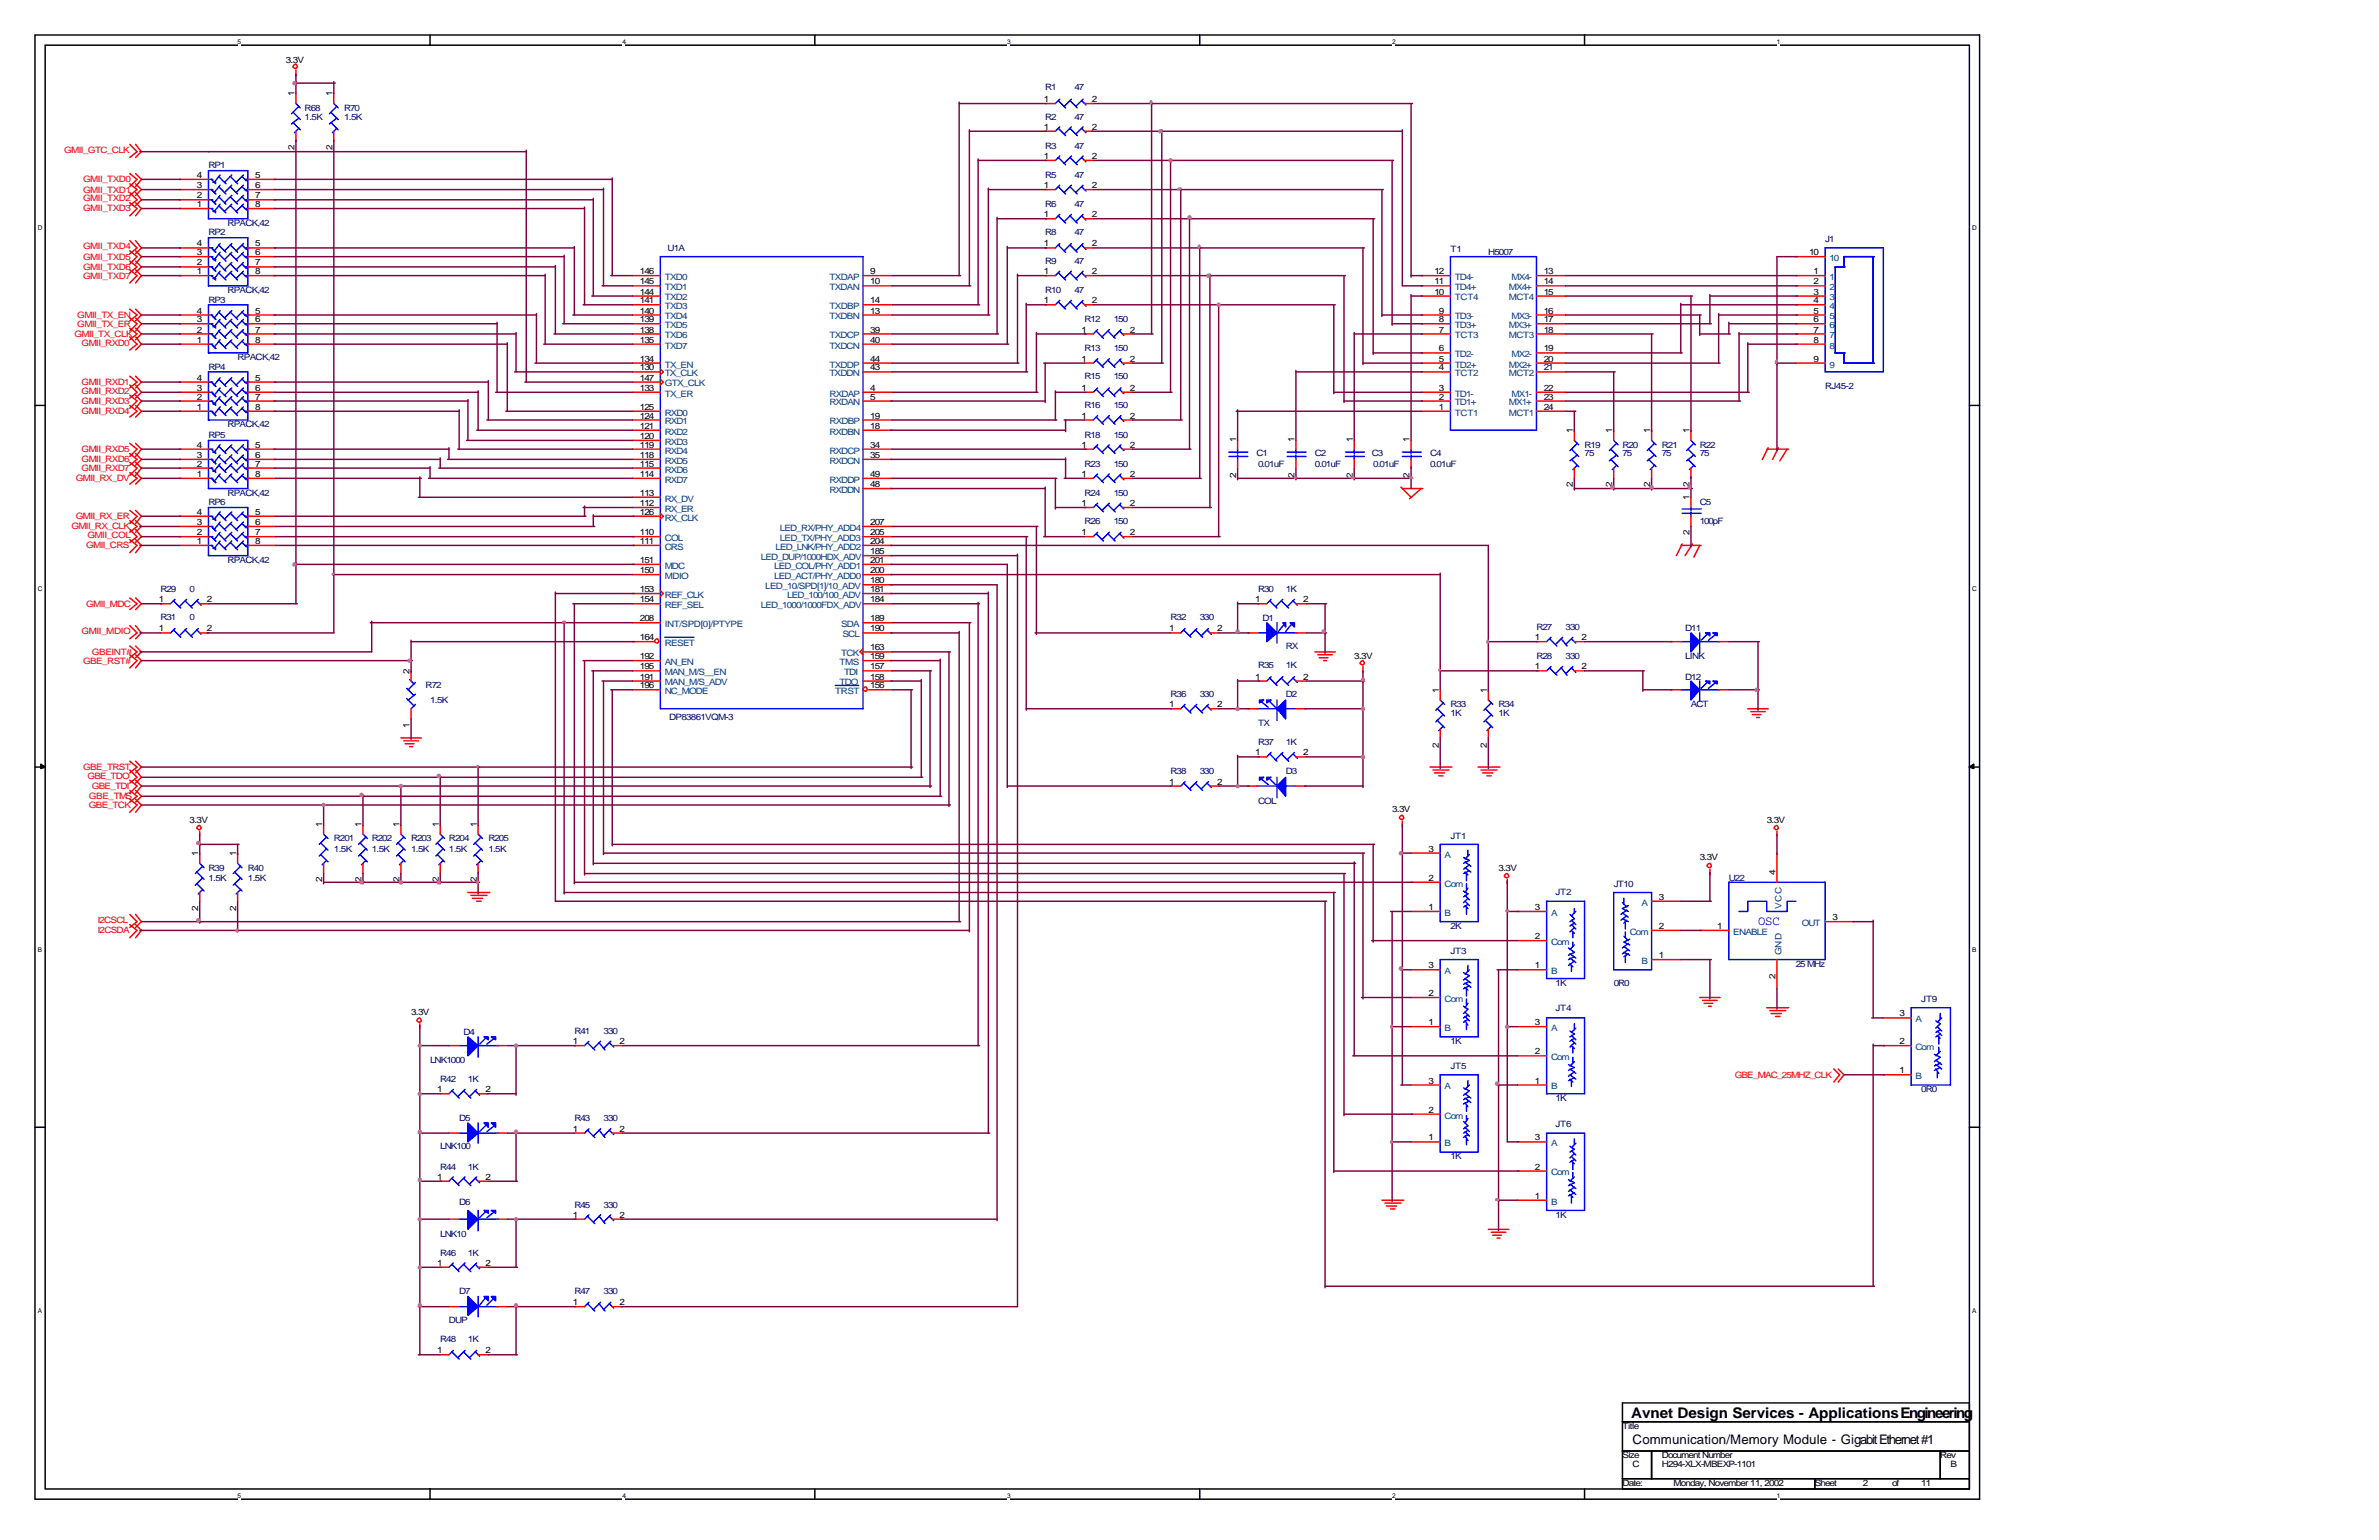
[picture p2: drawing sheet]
<svg xmlns="http://www.w3.org/2000/svg" width="432mm" height="279mm" viewBox="0 0 432 279" stroke-linecap="round" stroke-linejoin="round" font-family="sans-serif">
<defs><g id="words">
<text font-size="2.6" x="296.1" y="257.2">Avnet Design Services - Applications Engineering</text>
<text font-size="2.4" fill="#00f" x="319.1" y="167.7">OSC</text>
<text font-size="2.4" x="296.3" y="261.9">Communication/Memory Module - Gigabit Ethernet #1</text>
<g font-size="1.6">
<text x="51.9" y="11.4">3.3V</text>
<text x="53.4" y="17.5" transform="rotate(-90 53.4 17.5)">1</text>
<text x="60.3" y="17.5" transform="rotate(-90 60.3 17.5)">1</text>
<text x="189.4" y="18.5">1</text>
<text x="189.4" y="23.5">1</text>
<text x="198.2" y="18.5">2</text>
<text x="198.2" y="23.5">2</text>
<text x="53.4" y="27.3" transform="rotate(-90 53.4 27.3)">2</text>
<text x="60.3" y="27.3" transform="rotate(-90 60.3 27.3)">2</text>
<text x="189.4" y="28.8">1</text>
<text x="198.2" y="28.8">2</text>
<text x="35.7" y="36">2</text>
<text x="35.7" y="34.1">3</text>
<text x="35.7" y="32.3">4</text>
<text x="46.3" y="36">7</text>
<text x="46.3" y="34.1">6</text>
<text x="46.3" y="32.3">5</text>
<text x="189.4" y="34.1">1</text>
<text x="198.2" y="34.1">2</text>
<text x="35.7" y="37.6">1</text>
<text x="46.3" y="37.6">8</text>
<text x="189.4" y="39.4">1</text>
<text x="198.2" y="39.4">2</text>
<text x="35.7" y="46.3">3</text>
<text x="35.7" y="44.7">4</text>
<text x="46.3" y="46.3">6</text>
<text x="46.3" y="44.7">5</text>
<text x="189.4" y="44.7">1</text>
<text x="198.2" y="44.7">2</text>
<text x="328.3" y="46.3">10</text>
<text x="35.7" y="49.7">1</text>
<text x="35.7" y="48.2">2</text>
<text x="46.3" y="49.7">8</text>
<text x="46.3" y="48.2">7</text>
<text x="116.2" y="49.7">146</text>
<text x="116.2" y="51.6">145</text>
<text x="116.2" y="53.4">144</text>
<text x="158" y="49.7">9</text>
<text x="158" y="51.6">10</text>
<text x="189.4" y="49.7">1</text>
<text x="198.2" y="49.7">2</text>
<text x="260.3" y="53.4">10</text>
<text x="260.3" y="51.6">11</text>
<text x="260.3" y="49.7">12</text>
<text x="280.2" y="53.4">15</text>
<text x="280.2" y="51.6">14</text>
<text x="280.2" y="49.7">13</text>
<text x="329.1" y="49.7">1</text>
<text x="329.1" y="51.6">2</text>
<text x="329.1" y="53.4">3</text>
<text x="35.7" y="58.5">3</text>
<text x="35.7" y="56.9">4</text>
<text x="46.3" y="58.5">6</text>
<text x="46.3" y="56.9">5</text>
<text x="116.2" y="55">141</text>
<text x="116.2" y="56.9">140</text>
<text x="116.2" y="58.5">139</text>
<text x="158" y="55">14</text>
<text x="158" y="56.9">13</text>
<text x="189.4" y="55">1</text>
<text x="198.2" y="55">2</text>
<text x="261.1" y="58.5">8</text>
<text x="261.1" y="56.9">9</text>
<text x="280.2" y="58.5">17</text>
<text x="280.2" y="56.9">16</text>
<text x="329.1" y="55">4</text>
<text x="329.1" y="56.9">5</text>
<text x="329.1" y="58.5">6</text>
<text x="35.7" y="62.2">1</text>
<text x="35.7" y="60.3">2</text>
<text x="46.3" y="62.2">8</text>
<text x="46.3" y="60.3">7</text>
<text x="116.2" y="60.3">138</text>
<text x="116.2" y="62.2">135</text>
<text x="116.2" y="65.6">134</text>
<text x="158" y="60.3">39</text>
<text x="158" y="62.2">40</text>
<text x="158" y="65.6">44</text>
<text x="196.3" y="65.6">1</text>
<text x="196.3" y="60.3">1</text>
<text x="205.1" y="65.6">2</text>
<text x="205.1" y="60.3">2</text>
<text x="261.1" y="65.6">5</text>
<text x="261.1" y="63.8">6</text>
<text x="261.1" y="60.3">7</text>
<text x="280.2" y="65.6">20</text>
<text x="280.2" y="63.8">19</text>
<text x="280.2" y="60.3">18</text>
<text x="329.1" y="60.3">7</text>
<text x="329.1" y="62.2">8</text>
<text x="329.1" y="65.6">9</text>
<text x="35.7" y="70.9">3</text>
<text x="35.7" y="69.1">4</text>
<text x="46.3" y="70.9">6</text>
<text x="46.3" y="69.1">5</text>
<text x="116.2" y="67.2">130</text>
<text x="116.2" y="69.1">147</text>
<text x="116.2" y="70.9">133</text>
<text x="158" y="67.2">43</text>
<text x="158" y="70.9">4</text>
<text x="196.3" y="70.9">1</text>
<text x="205.1" y="70.9">2</text>
<text x="261.1" y="70.9">3</text>
<text x="261.1" y="67.2">4</text>
<text x="280.2" y="70.9">22</text>
<text x="280.2" y="67.2">21</text>
<text x="35.7" y="74.3">1</text>
<text x="35.7" y="72.5">2</text>
<text x="46.3" y="74.3">8</text>
<text x="46.3" y="72.5">7</text>
<text x="116.2" y="74.3">125</text>
<text x="116.2" y="75.9">124</text>
<text x="116.2" y="77.8">121</text>
<text x="158" y="72.5">5</text>
<text x="158" y="75.9">19</text>
<text x="158" y="77.8">18</text>
<text x="196.3" y="75.9">1</text>
<text x="205.1" y="75.9">2</text>
<text x="261.1" y="74.3">1</text>
<text x="261.1" y="72.5">2</text>
<text x="280.2" y="74.3">24</text>
<text x="280.2" y="72.5">23</text>
<text x="35.7" y="83.1">3</text>
<text x="35.7" y="81.2">4</text>
<text x="46.3" y="83.1">6</text>
<text x="46.3" y="81.2">5</text>
<text x="116.2" y="79.6">120</text>
<text x="116.2" y="81.2">119</text>
<text x="116.2" y="83.1">118</text>
<text x="158" y="81.2">34</text>
<text x="158" y="83.1">35</text>
<text x="196.3" y="81.2">1</text>
<text x="205.1" y="81.2">2</text>
<text x="224.4" y="80.2" transform="rotate(-90 224.4 80.2)">1</text>
<text x="234.9" y="80.2" transform="rotate(-90 234.9 80.2)">1</text>
<text x="245.5" y="80.2" transform="rotate(-90 245.5 80.2)">1</text>
<text x="255.9" y="80.2" transform="rotate(-90 255.9 80.2)">1</text>
<text x="285.5" y="78.6" transform="rotate(-90 285.5 78.6)">1</text>
<text x="292.6" y="78.6" transform="rotate(-90 292.6 78.6)">1</text>
<text x="299.5" y="78.6" transform="rotate(-90 299.5 78.6)">1</text>
<text x="306.7" y="78.6" transform="rotate(-90 306.7 78.6)">1</text>
<text x="35.7" y="86.5">1</text>
<text x="35.7" y="84.7">2</text>
<text x="46.3" y="86.5">8</text>
<text x="46.3" y="84.7">7</text>
<text x="116.2" y="84.7">115</text>
<text x="116.2" y="86.5">114</text>
<text x="116.2" y="90">113</text>
<text x="158" y="86.5">49</text>
<text x="158" y="88.4">48</text>
<text x="196.3" y="86.5">1</text>
<text x="205.1" y="86.5">2</text>
<text x="224.4" y="86.8" transform="rotate(-90 224.4 86.8)">2</text>
<text x="234.9" y="86.8" transform="rotate(-90 234.9 86.8)">2</text>
<text x="245.5" y="86.8" transform="rotate(-90 245.5 86.8)">2</text>
<text x="255.9" y="86.8" transform="rotate(-90 255.9 86.8)">2</text>
<text x="285.5" y="88.4" transform="rotate(-90 285.5 88.4)">2</text>
<text x="292.6" y="88.4" transform="rotate(-90 292.6 88.4)">2</text>
<text x="299.5" y="88.4" transform="rotate(-90 299.5 88.4)">2</text>
<text x="306.7" y="88.4" transform="rotate(-90 306.7 88.4)">2</text>
<text x="35.7" y="95.2">3</text>
<text x="35.7" y="93.4">4</text>
<text x="46.3" y="95.2">6</text>
<text x="46.3" y="93.4">5</text>
<text x="116.2" y="91.8">112</text>
<text x="116.2" y="93.4">126</text>
<text x="158" y="95.2">207</text>
<text x="196.3" y="91.8">1</text>
<text x="205.1" y="91.8">2</text>
<text x="306.7" y="90.8" transform="rotate(-90 306.7 90.8)">1</text>
<text x="35.7" y="98.7">1</text>
<text x="35.7" y="97.1">2</text>
<text x="46.3" y="98.7">8</text>
<text x="46.3" y="97.1">7</text>
<text x="116.2" y="97.1">110</text>
<text x="116.2" y="98.7">111</text>
<text x="158" y="97.1">205</text>
<text x="158" y="98.7">204</text>
<text x="158" y="100.5">185</text>
<text x="196.3" y="97.1">1</text>
<text x="205.1" y="97.1">2</text>
<text x="306.7" y="97.1" transform="rotate(-90 306.7 97.1)">2</text>
<text x="116.2" y="102.1">151</text>
<text x="116.2" y="104">150</text>
<text x="116.2" y="107.4">153</text>
<text x="158" y="102.1">201</text>
<text x="158" y="104">200</text>
<text x="158" y="105.8">180</text>
<text x="158" y="107.4">181</text>
<text x="28.8" y="109.3">1</text>
<text x="37.6" y="109.3">2</text>
<text x="116.2" y="109.3">154</text>
<text x="116.2" y="112.7">208</text>
<text x="158" y="112.7">189</text>
<text x="158" y="109.3">184</text>
<text x="227.8" y="109.3">1</text>
<text x="236.5" y="109.3">2</text>
<text x="28.8" y="114.6">1</text>
<text x="37.6" y="114.6">2</text>
<text x="116.2" y="119.6">192</text>
<text x="116.2" y="116.2">164</text>
<text x="158" y="118">163</text>
<text x="158" y="119.6">159</text>
<text x="158" y="114.6">190</text>
<text x="212.2" y="114.6">1</text>
<text x="220.9" y="114.6">2</text>
<text x="245.8" y="119.6">3.3V</text>
<text x="278.6" y="116.2">1</text>
<text x="287.1" y="116.2">2</text>
<text x="74.3" y="122.2" transform="rotate(-90 74.3 122.2)">2</text>
<text x="116.2" y="121.4">195</text>
<text x="116.2" y="123.3">191</text>
<text x="116.2" y="124.9">196</text>
<text x="158" y="121.4">157</text>
<text x="158" y="123.3">158</text>
<text x="158" y="124.9">156</text>
<text x="227.8" y="123.3">1</text>
<text x="236.5" y="123.3">2</text>
<text x="261.1" y="125.7" transform="rotate(-90 261.1 125.7)">1</text>
<text x="269.9" y="125.7" transform="rotate(-90 269.9 125.7)">1</text>
<text x="278.6" y="121.4">1</text>
<text x="287.1" y="121.4">2</text>
<text x="212.2" y="128.3">1</text>
<text x="220.9" y="128.3">2</text>
<text x="74.3" y="132" transform="rotate(-90 74.3 132)">1</text>
<text x="227.8" y="137.1">1</text>
<text x="236.5" y="137.1">2</text>
<text x="261.1" y="135.7" transform="rotate(-90 261.1 135.7)">2</text>
<text x="269.9" y="135.7" transform="rotate(-90 269.9 135.7)">2</text>
<text x="212.2" y="142.3">1</text>
<text x="220.9" y="142.3">2</text>
<text x="34.4" y="149.2">3.3V</text>
<text x="252.7" y="147.4">3.3V</text>
<text x="320.7" y="149.2">3.3V</text>
<text x="36" y="155.3" transform="rotate(-90 36 155.3)">1</text>
<text x="42.9" y="155.3" transform="rotate(-90 42.9 155.3)">1</text>
<text x="58.5" y="150" transform="rotate(-90 58.5 150)">1</text>
<text x="65.6" y="150" transform="rotate(-90 65.6 150)">1</text>
<text x="72.5" y="150" transform="rotate(-90 72.5 150)">1</text>
<text x="79.6" y="150" transform="rotate(-90 79.6 150)">1</text>
<text x="86.5" y="150" transform="rotate(-90 86.5 150)">1</text>
<text x="259.3" y="154.5">3</text>
<text x="58.5" y="160.1" transform="rotate(-90 58.5 160.1)">2</text>
<text x="65.6" y="160.1" transform="rotate(-90 65.6 160.1)">2</text>
<text x="72.5" y="160.1" transform="rotate(-90 72.5 160.1)">2</text>
<text x="79.6" y="160.1" transform="rotate(-90 79.6 160.1)">2</text>
<text x="86.5" y="160.1" transform="rotate(-90 86.5 160.1)">2</text>
<text x="259.3" y="159.8">2</text>
<text x="272" y="158">3.3V</text>
<text x="308.5" y="156.1">3.3V</text>
<text x="322.3" y="158.8" transform="rotate(-90 322.3 158.8)">4</text>
<text x="36" y="165.4" transform="rotate(-90 36 165.4)">2</text>
<text x="42.9" y="165.4" transform="rotate(-90 42.9 165.4)">2</text>
<text x="259.3" y="165.1">1</text>
<text x="278.6" y="165.1">3</text>
<text x="301.1" y="163.2">3</text>
<text x="332.6" y="167">3</text>
<text x="278.6" y="170.4">2</text>
<text x="301.1" y="168.5">2</text>
<text x="301.1" y="173.8">1</text>
<text x="311.7" y="168.5">1</text>
<text x="259.3" y="175.7">3</text>
<text x="278.6" y="175.7">1</text>
<text x="322.3" y="177.5" transform="rotate(-90 322.3 177.5)">2</text>
<text x="74.6" y="184.1">3.3V</text>
<text x="259.3" y="180.7">2</text>
<text x="344.8" y="184.4">3</text>
<text x="104" y="189.4">1</text>
<text x="112.4" y="189.4">2</text>
<text x="259.3" y="186">1</text>
<text x="278.6" y="186">3</text>
<text x="278.6" y="191.3">2</text>
<text x="344.8" y="189.4">2</text>
<text x="259.3" y="196.6">3</text>
<text x="278.6" y="196.6">1</text>
<text x="344.8" y="194.7">1</text>
<text x="79.4" y="198.2">1</text>
<text x="88.1" y="198.2">2</text>
<text x="259.3" y="201.9">2</text>
<text x="104" y="205.3">1</text>
<text x="112.4" y="205.3">2</text>
<text x="259.3" y="206.9">1</text>
<text x="278.6" y="206.9">3</text>
<text x="79.4" y="214">1</text>
<text x="88.1" y="214">2</text>
<text x="278.6" y="212.2">2</text>
<text x="104" y="220.9">1</text>
<text x="112.4" y="220.9">2</text>
<text x="278.6" y="217.5">1</text>
<text x="79.4" y="229.7">1</text>
<text x="88.1" y="229.7">2</text>
<text x="104" y="236.8">1</text>
<text x="112.4" y="236.8">2</text>
<text x="79.4" y="245.5">1</text>
<text x="88.1" y="245.5">2</text>
<text x="294.5" y="259.3">Title</text>
<text x="294.5" y="264.6">Size</text>
<text x="294.5" y="269.6">Date:</text>
<text x="296.3" y="266.2">C</text>
<text x="301.6" y="264.6">Document Number</text>
<text x="301.6" y="266.2">H294-XLX-MBEXP-1101</text>
<text x="303.7" y="269.6">Monday, November 11, 2002</text>
<text x="329.4" y="269.6">Sheet</text>
<text x="338.1" y="269.6">2</text>
<text x="343.4" y="269.6">of</text>
<text x="348.7" y="269.6">11</text>
<text x="352.2" y="264.6">Rev</text>
<text x="354" y="266.2">B</text>
</g>
<g font-size="1.6" fill="#000080">
<text x="189.7" y="16.4">R1</text>
<text x="195" y="16.4">47</text>
<text x="55.3" y="20.1">R68</text>
<text x="55.3" y="21.7">1.5K</text>
<text x="62.4" y="20.1">R70</text>
<text x="62.4" y="21.7">1.5K</text>
<text x="189.7" y="21.7">R2</text>
<text x="195" y="21.7">47</text>
<text x="189.7" y="27">R3</text>
<text x="195" y="27">47</text>
<text x="37.8" y="30.4">RP1</text>
<text x="189.7" y="32.3">R5</text>
<text x="195" y="32.3">47</text>
<text x="41.3" y="41">RPACK,42</text>
<text x="189.7" y="37.6">R6</text>
<text x="195" y="37.6">47</text>
<text x="37.8" y="42.6">RP2</text>
<text x="121.2" y="45.5">U1A</text>
<text x="189.7" y="42.6">R8</text>
<text x="189.7" y="47.9">R9</text>
<text x="195" y="42.6">47</text>
<text x="195" y="47.9">47</text>
<text x="263.3" y="45.8">T1</text>
<text x="270.1" y="46.3">H5007</text>
<text x="331.3" y="43.9">J1</text>
<text x="41.3" y="53.2">RPACK,42</text>
<text x="189.7" y="53.2">R10</text>
<text x="195" y="53.2">47</text>
<text x="37.8" y="55">RP3</text>
<text x="196.8" y="58.5">R12</text>
<text x="202.1" y="58.5">150</text>
<text x="43.1" y="65.4">RPACK,42</text>
<text x="196.8" y="63.8">R13</text>
<text x="202.1" y="63.8">150</text>
<text x="37.8" y="67.2">RP4</text>
<text x="196.8" y="68.8">R15</text>
<text x="202.1" y="68.8">150</text>
<text x="331.3" y="70.6">RJ45-2</text>
<text x="41.3" y="77.5">RPACK,42</text>
<text x="196.8" y="74.1">R16</text>
<text x="202.1" y="74.1">150</text>
<text x="37.8" y="79.4">RP5</text>
<text x="196.8" y="79.4">R18</text>
<text x="202.1" y="79.4">150</text>
<text x="228.1" y="82.8">C1</text>
<text x="238.7" y="82.8">C2</text>
<text x="249" y="82.8">C3</text>
<text x="259.6" y="82.8">C4</text>
<text x="287.6" y="81.2">R19</text>
<text x="287.6" y="82.8">75</text>
<text x="294.5" y="81.2">R20</text>
<text x="294.5" y="82.8">75</text>
<text x="301.6" y="81.2">R21</text>
<text x="301.6" y="82.8">75</text>
<text x="308.5" y="81.2">R22</text>
<text x="308.5" y="82.8">75</text>
<text x="41.3" y="90">RPACK,42</text>
<text x="196.8" y="84.7">R23</text>
<text x="196.8" y="90">R24</text>
<text x="202.1" y="84.7">150</text>
<text x="202.1" y="90">150</text>
<text x="228.3" y="84.7">0.01uF</text>
<text x="238.7" y="84.7">0.01uF</text>
<text x="249.2" y="84.7">0.01uF</text>
<text x="259.6" y="84.7">0.01uF</text>
<text x="37.8" y="91.5">RP6</text>
<text x="196.8" y="95">R26</text>
<text x="202.1" y="95">150</text>
<text x="308.5" y="91.5">C5</text>
<text x="308.5" y="95">100pF</text>
<text x="29.1" y="107.4">R29</text>
<text x="34.4" y="107.4">0</text>
<text x="41.3" y="102.1">RPACK,42</text>
<text x="228.3" y="107.4">R30</text>
<text x="233.4" y="107.4">1K</text>
<text x="29.1" y="112.4">R31</text>
<text x="34.4" y="112.4">0</text>
<text x="212.5" y="112.4">R32</text>
<text x="217.8" y="112.4">330</text>
<text x="229.1" y="112.7">D1</text>
<text x="233.4" y="117.7">RX</text>
<text x="278.9" y="114.3">R27</text>
<text x="278.9" y="119.6">R28</text>
<text x="284.2" y="114.3">330</text>
<text x="284.2" y="119.6">330</text>
<text x="305.9" y="114.6">D11</text>
<text x="305.9" y="119.6">LINK</text>
<text x="77.3" y="124.9">R72</text>
<text x="228.3" y="121.2">R35</text>
<text x="233.4" y="121.2">1K</text>
<text x="305.9" y="123.3">D12</text>
<text x="78.1" y="127.5">1.5K</text>
<text x="121.4" y="130.7">DP83861VQM-3</text>
<text x="212.5" y="126.5">R36</text>
<text x="217.8" y="126.5">330</text>
<text x="228.3" y="131.8">TX</text>
<text x="233.4" y="126.5">D2</text>
<text x="263.3" y="128.3">R33</text>
<text x="263.3" y="129.9">1K</text>
<text x="272" y="128.3">R34</text>
<text x="272" y="129.9">1K</text>
<text x="306.9" y="128.3">ACT</text>
<text x="228.3" y="135.2">R37</text>
<text x="233.4" y="135.2">1K</text>
<text x="212.5" y="140.5">R38</text>
<text x="217.8" y="140.5">330</text>
<text x="233.4" y="140.5">D3</text>
<text x="228.3" y="145.8">COL</text>
<text x="60.6" y="152.7">R201</text>
<text x="60.6" y="154.5">1.5K</text>
<text x="67.5" y="152.7">R202</text>
<text x="67.5" y="154.5">1.5K</text>
<text x="74.6" y="152.7">R203</text>
<text x="74.6" y="154.5">1.5K</text>
<text x="81.5" y="152.7">R204</text>
<text x="81.5" y="154.5">1.5K</text>
<text x="88.6" y="152.7">R205</text>
<text x="88.6" y="154.5">1.5K</text>
<text x="263.3" y="152.1">JT1</text>
<text x="37.8" y="158">R39</text>
<text x="37.8" y="159.8">1.5K</text>
<text x="45" y="158">R40</text>
<text x="45" y="159.8">1.5K</text>
<text x="292.9" y="160.9">JT10</text>
<text x="313.8" y="159.8">U22</text>
<text x="282.3" y="162.5">JT2</text>
<text x="263.3" y="173">JT3</text>
<text x="263.3" y="168.5">2K</text>
<text x="282.3" y="178.9">1K</text>
<text x="292.9" y="178.9">0R0</text>
<text x="326" y="175.4">25 MHz</text>
<text x="282.3" y="183.4">JT4</text>
<text x="348.7" y="181.8">JT9</text>
<text x="84.1" y="187.9">D4</text>
<text x="104.2" y="187.6">R41</text>
<text x="109.5" y="187.6">330</text>
<text x="263.3" y="189.4">1K</text>
<text x="78.1" y="192.9">LNK1000</text>
<text x="79.9" y="196.3">R42</text>
<text x="84.9" y="196.3">1K</text>
<text x="263.3" y="193.9">JT5</text>
<text x="83.3" y="203.5">D5</text>
<text x="104.2" y="203.5">R43</text>
<text x="109.5" y="203.5">330</text>
<text x="282.3" y="199.8">1K</text>
<text x="348.7" y="198.2">0R0</text>
<text x="79.9" y="208.5">LNK100</text>
<text x="282.3" y="204.5">JT6</text>
<text x="79.9" y="212.2">R44</text>
<text x="84.9" y="212.2">1K</text>
<text x="263.3" y="210.3">1K</text>
<text x="83.3" y="218.5">D6</text>
<text x="104.2" y="219.1">R45</text>
<text x="109.5" y="219.1">330</text>
<text x="282.3" y="220.9">1K</text>
<text x="79.9" y="227.8">R46</text>
<text x="79.9" y="224.4">LNK10</text>
<text x="84.9" y="227.8">1K</text>
<text x="81.5" y="240">DUP</text>
<text x="83.3" y="234.7">D7</text>
<text x="104.2" y="234.7">R47</text>
<text x="109.5" y="234.7">330</text>
<text x="79.9" y="243.4">R48</text>
<text x="84.9" y="243.4">1K</text>
</g>
<g font-size="1.6" fill="#f00">
<text x="11.6" y="27.8">GMII_GTC_CLK</text>
<text x="15.1" y="33.1">GMII_TXD0</text>
<text x="15.1" y="34.9">GMII_TXD1</text>
<text x="15.1" y="36.5">GMII_TXD2</text>
<text x="15.1" y="38.4">GMII_TXD3</text>
<text x="15.1" y="45.2">GMII_TXD4</text>
<text x="15.1" y="47.1">GMII_TXD5</text>
<text x="15.1" y="48.9">GMII_TXD6</text>
<text x="15.1" y="50.5">GMII_TXD7</text>
<text x="14" y="57.7">GMII_TX_EN</text>
<text x="14" y="59.3">GMII_TX_ER</text>
<text x="13.5" y="61.1">GMII_TX_CLK</text>
<text x="14.8" y="62.7">GMII_RXD0</text>
<text x="14.8" y="69.8">GMII_RXD1</text>
<text x="14.8" y="71.4">GMII_RXD2</text>
<text x="14.8" y="73.3">GMII_RXD3</text>
<text x="14.8" y="75.1">GMII_RXD4</text>
<text x="14.8" y="82">GMII_RXD5</text>
<text x="14.8" y="83.9">GMII_RXD6</text>
<text x="13.8" y="87.3">GMII_RX_DV</text>
<text x="14.8" y="85.5">GMII_RXD7</text>
<text x="13.8" y="94.2">GMII_RX_ER</text>
<text x="13" y="96">GMII_RX_CLK</text>
<text x="15.6" y="99.5">GMII_CRS</text>
<text x="15.9" y="97.6">GMII_COL</text>
<text x="15.6" y="110.1">GMII_MDC</text>
<text x="14.8" y="115.1">GMII_MDIO</text>
<text x="16.7" y="118.8">GBEINT#</text>
<text x="15.1" y="120.4">GBE_RST#</text>
<text x="15.1" y="139.7">GBE_TRST</text>
<text x="15.9" y="141.3">GBE_TDO</text>
<text x="16.7" y="143.1">GBE_TDI</text>
<text x="16.1" y="146.6">GBE_TCK</text>
<text x="16.1" y="145">GBE_TMS</text>
<text x="17.7" y="167.5">I2CSCL</text>
<text x="17.7" y="169.3">I2CSDA</text>
<text x="314.9" y="195.5">GBE_MAC_25MHZ_CLK</text>
</g>
<g font-size="1.6" fill="#004080">
<text x="332.1" y="47.4">10</text>
<text x="120.6" y="50.8">TXD0</text>
<text x="120.6" y="52.7">TXD1</text>
<text x="150.5" y="50.8">TXDAP</text>
<text x="150.5" y="52.7">TXDAN</text>
<text x="264.1" y="52.7">TD4+</text>
<text x="264.1" y="50.8">TD4-</text>
<text x="273.8" y="52.7">MX4+</text>
<text x="274.4" y="50.8">MX4-</text>
<text x="332.1" y="50.8">1</text>
<text x="332.1" y="52.7">2</text>
<text x="120.6" y="54.5">TXD2</text>
<text x="120.6" y="56.1">TXD3</text>
<text x="120.6" y="57.9">TXD4</text>
<text x="120.6" y="59.5">TXD5</text>
<text x="150.5" y="56.1">TXDBP</text>
<text x="150.5" y="57.9">TXDBN</text>
<text x="264.1" y="59.5">TD3+</text>
<text x="264.1" y="57.9">TD3-</text>
<text x="264.1" y="54.5">TCT4</text>
<text x="273.8" y="59.5">MX3+</text>
<text x="273.8" y="54.5">MCT4</text>
<text x="274.4" y="57.9">MX3-</text>
<text x="332.1" y="54.5">3</text>
<text x="332.1" y="56.1">4</text>
<text x="332.1" y="57.9">5</text>
<text x="332.1" y="59.5">6</text>
<text x="120.6" y="61.4">TXD6</text>
<text x="120.6" y="63.2">TXD7</text>
<text x="150.5" y="61.4">TXDCP</text>
<text x="150.5" y="63.2">TXDCN</text>
<text x="264.1" y="64.8">TD2-</text>
<text x="264.1" y="61.4">TCT3</text>
<text x="273.8" y="61.4">MCT3</text>
<text x="274.4" y="64.8">MX2-</text>
<text x="332.1" y="61.4">7</text>
<text x="332.1" y="63.2">8</text>
<text x="120.6" y="66.7">TX_EN</text>
<text x="120.6" y="68.3">TX_CLK</text>
<text x="120.6" y="70.1">GTX_CLK</text>
<text x="120.6" y="72">TX_ER</text>
<text x="150.5" y="68.3">TXDDN</text>
<text x="150.5" y="66.7">TXDDP</text>
<text x="150.5" y="72">RXDAP</text>
<text x="264.1" y="72">TD1-</text>
<text x="264.1" y="68.3">TCT2</text>
<text x="264.1" y="66.7">TD2+</text>
<text x="273.8" y="68.3">MCT2</text>
<text x="273.8" y="66.7">MX2+</text>
<text x="274.4" y="72">MX1-</text>
<text x="332.1" y="66.7">9</text>
<text x="120.6" y="75.4">RXD0</text>
<text x="120.6" y="77">RXD1</text>
<text x="150.5" y="73.6">RXDAN</text>
<text x="150.5" y="77">RXDBP</text>
<text x="264.1" y="75.4">TCT1</text>
<text x="264.1" y="73.6">TD1+</text>
<text x="273.8" y="75.4">MCT1</text>
<text x="273.8" y="73.6">MX1+</text>
<text x="120.6" y="78.8">RXD2</text>
<text x="120.6" y="80.7">RXD3</text>
<text x="120.6" y="82.3">RXD4</text>
<text x="150.5" y="78.8">RXDBN</text>
<text x="150.5" y="82.3">RXDCP</text>
<text x="120.6" y="84.1">RXD5</text>
<text x="120.6" y="85.7">RXD6</text>
<text x="120.6" y="87.6">RXD7</text>
<text x="150.5" y="84.1">RXDCN</text>
<text x="150.5" y="87.6">RXDDP</text>
<text x="150.5" y="89.4">RXDDN</text>
<text x="120.6" y="91">RX_DV</text>
<text x="120.6" y="92.9">RX_ER</text>
<text x="120.6" y="94.5">RX_CLK</text>
<text x="120.6" y="98.2">COL</text>
<text x="120.6" y="99.7">CRS</text>
<text x="138.1" y="101.6">LED_DUP/1000HDX_ADV</text>
<text x="140.8" y="99.7">LED_LNK/PHY_ADD2</text>
<text x="141.6" y="96.3">LED_RX/PHY_ADD4</text>
<text x="141.6" y="98.2">LED_TX/PHY_ADD3</text>
<text x="120.6" y="103.2">MDC</text>
<text x="120.6" y="105">MDIO</text>
<text x="138.9" y="106.9">LED_10/SPD[1]/10_ADV</text>
<text x="140.5" y="103.2">LED_COL/PHY_ADD1</text>
<text x="140.5" y="105">LED_ACT/PHY_ADD0</text>
<text x="120.7" y="108.5">REF_CLK</text>
<text x="120.7" y="110.3">REF_SEL</text>
<text x="120.7" y="113.8">INT/SPD[0]/PTYPE</text>
<text x="138.1" y="110.3">LED_1000/1000FDX_ADV</text>
<text x="142.9" y="108.5">LED_100/100_ADV</text>
<text x="152.7" y="113.8">SDA</text>
<text x="120.7" y="117.2">RESET</text>
<text x="152.7" y="119.1">TCK</text>
<text x="152.9" y="115.6">SCL</text>
<text x="120.7" y="120.7">AN_EN</text>
<text x="120.7" y="122.5">MAN_M/S__EN</text>
<text x="120.7" y="124.4">MAN_M/S_ADV</text>
<text x="120.7" y="125.9">NC_MODE</text>
<text x="151.6" y="125.9">TRST</text>
<text x="152.4" y="120.7">TMS</text>
<text x="152.4" y="124.4">TDO</text>
<text x="153.2" y="122.5">TDI</text>
<text x="262.2" y="155.6">A</text>
<text x="262.2" y="160.9">Com</text>
<text x="262.2" y="166.2">B</text>
<text x="281.5" y="166.2">A</text>
<text x="297.9" y="164.3">A</text>
<text x="323.3" y="164.8" transform="rotate(-90 323.3 164.8)">VCC</text>
<text x="281.5" y="171.4">Com</text>
<text x="295.8" y="169.6">Com</text>
<text x="314.6" y="169.6">ENABLE</text>
<text x="323.3" y="173.3" transform="rotate(-90 323.3 173.3)">GND</text>
<text x="327" y="168">OUT</text>
<text x="262.2" y="176.7">A</text>
<text x="281.5" y="176.7">B</text>
<text x="297.9" y="174.9">B</text>
<text x="262.2" y="181.8">Com</text>
<text x="347.7" y="185.5">A</text>
<text x="262.2" y="187.1">B</text>
<text x="281.5" y="187.1">A</text>
<text x="347.7" y="190.5">Com</text>
<text x="262.2" y="197.6">A</text>
<text x="281.5" y="192.4">Com</text>
<text x="281.5" y="197.6">B</text>
<text x="347.7" y="195.8">B</text>
<text x="262.2" y="202.9">Com</text>
<text x="262.2" y="208">B</text>
<text x="281.5" y="208">A</text>
<text x="281.5" y="213.3">Com</text>
<text x="281.5" y="218.5">B</text>
</g>
<g font-size="1.2">
<text x="43.1" y="7.9">5</text>
<text x="113" y="7.9">4</text>
<text x="182.8" y="7.9">3</text>
<text x="252.7" y="7.9">2</text>
<text x="322.5" y="7.9">1</text>
<text x="6.9" y="41.8">D</text>
<text x="358" y="41.8">D</text>
<text x="6.9" y="107.2">C</text>
<text x="358" y="107.2">C</text>
<text x="6.9" y="172.8">B</text>
<text x="358" y="172.8">B</text>
<text x="6.9" y="238.1">A</text>
<text x="358" y="238.1">A</text>
<text x="43.1" y="271.7">5</text>
<text x="113" y="271.7">4</text>
<text x="182.8" y="271.7">3</text>
<text x="252.7" y="271.7">2</text>
<text x="322.5" y="271.7">1</text>
</g>
</g></defs>
<path d="M6.3 6.4h353v265.6h-353zM8.2 8.2h349.3v261.9h-349.3z" fill="none" stroke="#000" stroke-width=".26"/>
<g fill="#fff">
<path d="M43.1 6.9h.6v1.3h-.6z"/>
<path d="M43.1 270.7h.6v1.3h-.6z"/>
</g>
<path d="M78.1 6.4v1.8M78.1 270.1v1.9" fill="none" stroke="#000" stroke-width=".26"/>
<g fill="#fff">
<path d="M113 6.9h.5v1.3h-.5z"/>
<path d="M113 270.7h.5v1.3h-.5z"/>
</g>
<path d="M147.9 6.4v1.8M147.9 270.1v1.9" fill="none" stroke="#000" stroke-width=".26"/>
<g fill="#fff">
<path d="M182.8 6.9h.6v1.3h-.6z"/>
<path d="M182.8 270.7h.6v1.3h-.6z"/>
</g>
<path d="M217.8 6.4v1.8M217.8 270.1v1.9" fill="none" stroke="#000" stroke-width=".26"/>
<g fill="#fff">
<path d="M252.7 6.9h.5v1.3h-.5z"/>
<path d="M252.7 270.7h.5v1.3h-.5z"/>
</g>
<path d="M287.6 6.4v1.8M287.6 270.1v1.9" fill="none" stroke="#000" stroke-width=".26"/>
<g fill="#fff">
<path d="M322.5 6.9h.6v1.3h-.6z"/>
<path d="M322.5 270.7h.6v1.3h-.6z"/>
<path d="M6.9 40.7h.8v1.4h-.8z"/>
<path d="M358 40.7h.8v1.4h-.8z"/>
<path d="M6.9 106.1h.8v1.3h-.8z"/>
<path d="M358 106.1h.8v1.3h-.8z"/>
</g>
<path d="M6.3 73.6h1.9M357.5 73.6h1.8" fill="none" stroke="#000" stroke-width=".26"/>
<g fill="#fff">
<path d="M6.9 171.7h.8v1.3h-.8z"/>
<path d="M358 171.7h.8v1.3h-.8z"/>
</g>
<path d="M6.3 139.2h1.9M357.5 139.2h1.8" fill="none" stroke="#000" stroke-width=".26"/>
<g fill="#000" stroke="#000" stroke-width=".26">
<path d="M7.4 138.6l.8 .6-.8 .2z" fill-rule="evenodd"/>
<path d="M357.5 139.2l.7-.6v.8z" fill-rule="evenodd"/>
</g>
<g fill="#fff">
<path d="M6.9 237.1h.8v1.3h-.8z"/>
<path d="M358 237.1h.8v1.3h-.8z"/>
</g>
<path d="M6.3 204.5h1.9M357.5 204.5h1.8M294.5 254.5h63v15.6h-63zM294.5 258h63M294.5 263.3h63M294.5 268.3h63M299.8 263.3v5M329.4 268.3v1.8M352.2 263.3v5" fill="none" stroke="#000" stroke-width=".26"/>
<g fill="none" stroke="#f00" stroke-width=".26">
<path d="M53.7 12.7v1.1M53.7 16.9v1.9M60.6 16.9v1.9M189.7 18.8h1.9M196.8 18.8h1.6M23.5 31.5l1.4 1-1.4 1.4M23.5 33.3l1.4 1.1-1.4 1.1M23.5 34.9l1.4 1.3-1.4 1.1M23.5 36.8l1.4 1-1.4 1.4M23.5 26.2l1.4 1.3-1.4 1.1M24.6 31.5l1.1 1-1.1 1.4M24.6 33.3l1.1 1.1-1.1 1.1"/>
<path d="M24.6 34.9l1.1 1.3-1.1 1.1M24.6 36.8l1.1 1-1.1 1.4M24.6 26.2l1.1 1.3-1.1 1.1M32.5 37.8h5.3M32.5 36.2h5.3M32.5 34.4h5.3M32.5 32.5h5.3M45 37.8h5M45 36.2h5M45 34.4h5M45 32.5h5M53.7 23.8v1.9"/>
<path d="M60.6 23.8v1.9M189.7 34.4h1.9M189.7 23.8h1.9M189.7 29.1h1.9M189.7 39.7h1.9M196.8 34.4h1.6M196.8 23.8h1.6M196.8 29.1h1.6M196.8 39.7h1.6M23.5 43.7l1.4 1.3-1.4 1M23.5 45.5l1.4 1.1-1.4 1.3M23.5 47.4l1.4 1-1.4 1.1"/>
<path d="M23.5 48.9l1.4 1.1-1.4 1.3M23.5 56.1l1.4 1.1-1.4 1M23.5 57.7l1.4 1-1.4 1.4M23.5 59.5l1.4 1.1-1.4 1M24.6 43.7l1.1 1.3-1.1 1M24.6 45.5l1.1 1.1-1.1 1.3M24.6 47.4l1.1 1-1.1 1.1M24.6 48.9l1.1 1.1-1.1 1.3M24.6 56.1l1.1 1.1-1.1 1M24.6 57.7l1.1 1-1.1 1.4M24.6 59.5l1.1 1.1-1.1 1M32.5 45h5.3"/>
<path d="M32.5 50h5.3M32.5 48.4h5.3M32.5 46.6h5.3M32.5 58.7h5.3M32.5 57.2h5.3M45 45h5M45 50h5M45 48.4h5M45 46.6h5M45 58.7h5M45 57.2h5M114.8 50h5.1"/>
<path d="M114.8 55.3h5.1M114.8 58.7h5.1M114.8 57.2h5.1M114.8 51.9h5.1M114.8 53.7h5.1M156.6 50h5.3M156.6 55.3h5.3M156.6 57.2h5.3M156.6 51.9h5.3M189.7 45h1.9M189.7 50h1.9M189.7 55.3h1.9"/>
<path d="M196.8 45h1.6M196.8 50h1.6M196.8 55.3h1.6M258 50h5.3M258 58.7h5.3M258 57.2h5.3M258 51.9h5.3M258 53.7h5.3M278.9 50h5.3M278.9 58.7h5.3M278.9 57.2h5.3M278.9 51.9h5.3"/>
<path d="M278.9 53.7h5.3M326 50h5.3M326 55.3h5.3M326 46.6h5.3M326 58.7h5.3M326 57.2h5.3M326 51.9h5.3M326 53.7h5.3M23.5 61.1l1.4 1.3-1.4 1.1M23.5 68.3l1.4 1-1.4 1.1M23.5 69.8l1.4 1.4-1.4 1M23.5 71.7l1.4 1.1-1.4 1.3"/>
<path d="M23.5 73.6l1.4 1-1.4 1.1M24.6 61.1l1.1 1.3-1.1 1.1M24.6 68.3l1.1 1-1.1 1.1M24.6 69.8l1.1 1.4-1.1 1M24.6 71.7l1.1 1.1-1.1 1.3M24.6 73.6l1.1 1-1.1 1.1M32.5 62.4h5.3M32.5 60.6h5.3M32.5 74.6h5.3M32.5 72.8h5.3M32.5 71.2h5.3M32.5 69.3h5.3"/>
<path d="M45 62.4h5M45 60.6h5M45 74.6h5M45 72.8h5M45 71.2h5M45 69.3h5M114.8 62.4h5.1M114.8 60.6h5.1M114.8 74.6h5.1M114.8 71.2h5.1M114.8 69.3h5.1M114.8 65.9h5.1"/>
<path d="M114.8 76.2h5.1M114.8 67.5h5.1M114.8 78.1h5.1M114.8 79.9h5.1M119.9 66.9l.5 .6-.5 .5M119.9 68.8l.5 .5-.5 .5M156.6 62.4h5.3M156.6 60.6h5.3M156.6 72.8h5.3M156.6 71.2h5.3M156.6 65.9h5.3M156.6 76.2h5.3"/>
<path d="M156.6 67.5h5.3M156.6 78.1h5.3M196.8 60.6h1.6M196.8 71.2h1.6M196.8 65.9h1.6M196.8 76.2h1.6M203.7 60.6h1.9M203.7 71.2h1.9M203.7 65.9h1.9M203.7 76.2h1.9M224.6 79.9v1.6M235.2 79.9v1.6"/>
<path d="M245.8 79.9v1.6M256.1 79.9v1.6M258 60.6h5.3M258 74.6h5.3M258 72.8h5.3M258 71.2h5.3M258 65.9h5.3M258 67.5h5.3M258 64h5.3M278.9 60.6h5.3M278.9 74.6h5.3M278.9 72.8h5.3"/>
<path d="M278.9 71.2h5.3M278.9 65.9h5.3M278.9 67.5h5.3M278.9 64h5.3M285.8 78.1v1.8M292.9 78.1v1.8M299.8 78.1v1.8M306.9 78.1v1.8M326 62.4h5.3M326 60.6h5.3M326 65.9h5.3M23.5 80.4l1.4 1.1-1.4 1.3"/>
<path d="M23.5 82.3l1.4 1-1.4 1.1M23.5 83.9l1.4 1-1.4 1.4M23.5 85.7l1.4 1.1-1.4 1M23.5 92.6l1.4 1.1-1.4 1.3M23.5 96l1.4 1.4-1.4 1M23.5 97.9l1.4 1.1-1.4 1.3M23.5 94.5l1.4 1-1.4 1.1M24.6 80.4l1.1 1.1-1.1 1.3M24.6 82.3l1.1 1-1.1 1.1M24.6 83.9l1.1 1-1.1 1.4M24.6 85.7l1.1 1.1-1.1 1M24.6 92.6l1.1 1.1-1.1 1.3"/>
<path d="M24.6 96l1.1 1.4-1.1 1M24.6 97.9l1.1 1.1-1.1 1.3M24.6 94.5l1.1 1-1.1 1.1M32.5 99h5.3M32.5 81.5h5.3M32.5 86.8h5.3M32.5 84.9h5.3M32.5 83.3h5.3M32.5 97.4h5.3M32.5 95.5h5.3M32.5 93.7h5.3M45 99h5"/>
<path d="M45 81.5h5M45 86.8h5M45 84.9h5M45 83.3h5M45 97.4h5M45 95.5h5M45 93.7h5M114.8 99h5.1M114.8 81.5h5.1M114.8 86.8h5.1M114.8 84.9h5.1M114.8 83.3h5.1"/>
<path d="M114.8 97.4h5.1M114.8 93.7h5.1M114.8 92.1h5.1M114.8 90.2h5.1M119.9 93.1l.5 .6-.5 .5M156.6 99h5.3M156.6 88.6h5.3M156.6 81.5h5.3M156.6 86.8h5.3M156.6 83.3h5.3M156.6 97.4h5.3M156.6 95.5h5.3"/>
<path d="M196.8 81.5h1.6M196.8 86.8h1.6M196.8 97.4h1.6M196.8 92.1h1.6M203.7 81.5h1.9M203.7 86.8h1.9M203.7 97.4h1.9M203.7 92.1h1.9M224.6 83.3v1.6M235.2 83.3v1.6M245.8 83.3v1.6M254.3 88.4l1.8 1.8"/>
<path d="M254.5 88.6h3.7M256.1 83.3v1.6M258 88.6l-2.1 1.9M285.8 84.9v1.9M292.9 84.9v1.9M299.8 84.9v1.9M305.1 99h3.7M305.3 98.7l-1 2.1M306.9 84.9v1.9M306.9 90.2v1.9M306.9 93.7v1.8M307.2 98.7l-1.3 2.1"/>
<path d="M308.5 99l-1.1 2.1M320.7 81.5h3.9M320.9 81.2l-1 2.1M322.8 81.2l-1.1 2.1M324.4 81.5l-1.3 2.1M23.5 118.8l1.4 1.1-1.4 1.3M23.5 108.5l1.4 1-1.4 1.1M23.5 113.5l1.4 1.3-1.4 1.1M23.5 117.2l1.4 1.1-1.4 1M24.6 118.8l1.1 1.1-1.1 1.3M24.6 108.5l1.1 1-1.1 1.1M24.6 113.5l1.1 1.3-1.1 1.1"/>
<path d="M24.6 117.2l1.1 1.1-1.1 1M29.1 109.5h1.9M29.1 114.8h1.9M36.2 109.5h1.6M36.2 114.8h1.6M114.8 119.9h5.1M114.8 109.5h5.1M114.8 116.4h4M114.8 102.4h5.1M114.8 104.2h5.1M114.8 113h5.1M114.8 107.7h5.1"/>
<path d="M119.9 107.2l.5 .5-.5 .5M156.6 118.3h5.3M156.6 119.9h5.3M156.6 109.5h5.3M156.6 114.8h5.3M156.6 102.4h5.3M156.6 104.2h5.3M156.6 117.7l-.5 .6 .5 .5M156.6 113h5.3M156.6 107.7h5.3M156.6 106.1h5.3M156.6 100.8h5.3"/>
<path d="M212.5 114.8h1.8M219.6 114.8h1.6M226.5 114.8h1.8M228.3 109.5h1.6M235.2 109.5h1.9M235.2 114.8h1.9M238.7 118.3h3.7M239.2 118.8h2.6M239.4 119.3h1.6M240.2 119.9h.6M278.9 116.4h1.8M285.8 116.4h1.8"/>
<path d="M303.2 116.4h1.9M311.9 116.4h1.9M23.5 139.7l1.4 1.3-1.4 1.1M23.5 138.1l1.4 1.1-1.4 1M24.6 139.7l1.1 1.3-1.1 1.1M24.6 138.1l1.1 1.1-1.1 1M72.8 133.9h3.7M73.3 134.4h2.6M73.6 134.9h1.5M74.3 135.5h.6M74.6 121.7v1.9M74.6 128.6v1.8"/>
<path d="M114.8 125.1h5.1M114.8 121.7h5.1M114.8 123.6h5.1M156.6 121.7h5.3M156.6 123.6h5.3M157.7 125.1h4.2M212.5 128.6h1.8M219.6 128.6h1.6M226.5 128.6h1.8M228.3 137.3h1.6M228.3 123.6h1.6M235.2 128.6h1.9"/>
<path d="M235.2 137.3h1.9M235.2 123.6h1.9M247.4 120.9v1.1M259.6 139.2h3.9M260.1 139.7h2.9M261.4 125.1v1.9M261.4 132.3v1.6M268.3 139.2h4M268.8 139.7h2.9M270.1 125.1v1.9M270.1 132.3v1.6M278.9 121.7h1.8"/>
<path d="M285.8 121.7h1.8M303.2 125.1h1.9M311.9 125.1h1.9M317.2 128.6h3.7M317.8 129.1h2.6M318 129.6h1.6M318.8 130.2h.6M23.5 145l1.4 1-1.4 1.4M23.5 143.4l1.4 1.1-1.4 1M23.5 141.6l1.4 1-1.4 1.3M24.6 145l1.1 1-1.1 1.4M24.6 143.4l1.1 1.1-1.1 1"/>
<path d="M24.6 141.6l1.1 1-1.1 1.3M36.2 150.8v.8M36.2 154.8v1.8M43.1 154.8v1.8M58.7 149.8v1.5M58.7 156.6v1.9M65.9 149.8v1.5M65.9 156.6v1.9M72.8 149.8v1.5M72.8 156.6v1.9M79.9 149.8v1.5M79.9 156.6v1.9"/>
<path d="M86.8 149.8v1.5M86.8 156.6v1.9M212.5 142.6h1.8M219.6 142.6h1.6M226.5 142.6h1.8M235.2 142.6h1.9M254.5 149v1M256.1 154.8h5.3M260.3 140.2h1.9M261.1 140.8h.8M269.1 140.2h1.8M269.9 140.8h.8"/>
<path d="M273.6 159.5v.8M310.4 157.7v1.1M322.5 150.8v.8M322.5 154.8v5.3M23.5 165.9l1.4 1.3-1.4 1.1M23.5 167.7l1.4 1.1-1.4 1.3M24.6 165.9l1.1 1.3-1.1 1.1M24.6 167.7l1.1 1.1-1.1 1.3M36.2 161.9v1.6M43.1 161.9v1.6M84.9 161.9h4M85.5 162.5h2.9"/>
<path d="M85.7 163h1.9M86.5 163.5h.8M256.1 175.9h5.3M256.1 165.4h5.3M256.1 160.1h5.3M275.4 175.9h5.3M275.4 165.4h5.3M275.4 170.7h5.3M299.8 163.5h5.3M299.8 168.8h5.3M299.8 174.1h5.3M308.5 168.8h5.3"/>
<path d="M322.5 174.1v5.3M331.3 167.2h5.2M76.2 185.7v.8M79.9 198.4h1.6M81.5 189.7h1.8M86.8 198.4h1.8M90.2 189.7h1.9M104.2 189.7h1.9M111.1 189.7h1.9M256.1 181h5.3M256.1 196.8h5.3M256.1 186.3h5.3"/>
<path d="M275.4 196.8h5.3M275.4 186.3h5.3M275.4 191.6h5.3M308.5 181h3.7M309 181.5h2.7M309.3 182h1.6M310.1 182.6h.5M320.7 182.8h3.9M321.2 183.4h2.9M321.5 183.9h1.8M322.3 184.4h.8M332.8 193.9l1.1 1.1-1.1 1.3"/>
<path d="M333.6 193.9l1.1 1.1-1.1 1.3M341.8 189.7h5.1M341.8 184.7h5.1M341.8 195h5.1M79.9 214.3h1.6M81.5 205.6h1.8M86.8 214.3h1.8M90.2 205.6h1.9M104.2 205.6h1.9M111.1 205.6h1.9M250.8 217.8h4M251.4 218.3h2.9"/>
<path d="M251.6 218.8h1.9M252.4 219.3h.8M256.1 202.1h5.3M256.1 207.2h5.3M275.4 217.8h5.3M275.4 207.2h5.3M275.4 212.5h5.3M79.9 229.9h1.6M81.5 221.2h1.8M81.5 237.1h1.8M86.8 229.9h1.8M90.2 221.2h1.9"/>
<path d="M90.2 237.1h1.9M104.2 221.2h1.9M104.2 237.1h1.9M111.1 221.2h1.9M111.1 237.1h1.9M270.1 223h3.7M270.7 223.6h2.6M270.9 224.1h1.6M271.7 224.6h.6M79.9 245.8h1.6M86.8 245.8h1.8"/>
<circle cx="53.6" cy="12" r=".4"/>
<circle cx="119.2" cy="116.3" r=".4"/>
<circle cx="157.1" cy="125" r=".4"/>
<circle cx="247.3" cy="120.2" r=".4"/>
<circle cx="36.1" cy="150.1" r=".4"/>
<circle cx="254.4" cy="148.3" r=".4"/>
<circle cx="273.5" cy="158.9" r=".4"/>
<circle cx="310.2" cy="157" r=".4"/>
<circle cx="322.4" cy="150.1" r=".4"/>
<circle cx="76.1" cy="185.1" r=".4"/>
</g>
<g fill="none" stroke="#00f" stroke-width=".26">
<path d="M53.7 18.8l.8 .8M54.2 19.3l-1.3 1.3M60.6 18.8l.8 .8M61.1 19.3l-1.3 1.3M192.1 18.3l1.3 1.3M192.4 18l-.8 .8M194.2 18.3l1.3 1.3M194.5 18l-1.4 1.3M196.3 18.3l.8 .8M196.6 18l-1.3 1.3M37.8 27.5h.1M37.8 39.7h.1"/>
<path d="M37.8 37.8h.8M37.8 36.2h.8M37.8 34.4h.8M37.8 32.5h.8M37.8 31h7.2v8.7h-7.2zM38.4 36.2l.8 .8M38.4 34.4l.8 .8M38.4 37.8l.8 .8M38.4 32.5l.8 .8M38.6 38.4h.6M38.6 33.1h.6M39.7 35.7l1.3 1.3"/>
<path d="M39.7 37.3l1.3 1.3M39.7 33.9l1.3 1.3M39.7 32l1.3 1.3M40 37l-1.1 1.4M40 35.5l-1.1 1.3M40 33.6l-1.1 1.3M40 31.8l-1.1 1.3M41.8 37.3l1.3 1.3M41.8 35.7l1.3 1.3M41.8 33.9l1.3 1.3M41.8 32l1.3 1.3M42.1 37l-1.4 1.4"/>
<path d="M42.1 35.5l-1.4 1.3M42.1 33.6l-1.4 1.3M42.1 31.8l-1.4 1.3M43.9 37.3l.8 .8M43.9 35.7l.8 .8M43.9 33.9l.8 .8M43.9 32l.8 .8M44.2 37l-1.3 1.4M44.2 35.5l-1.3 1.3M44.2 33.6l-1.3 1.3M44.2 31.8l-1.3 1.3M44.4 37.8h.8"/>
<path d="M44.4 36.2h.8M44.4 34.4h.8M44.4 32.5h.8M53.2 20.4l1.3 1.3M53.2 22.2l1.3 1.3M54.2 23.3l-.8 .8M54.2 21.4l-1.3 1.1M60.1 20.4l1.3 1.3M60.1 22.2l1.3 1.3M61.1 21.4l-1.3 1.1M61.1 23.3l-.8 .8M192.1 23.3l1.3 1.3"/>
<path d="M192.1 28.6l1.3 1.3M192.1 33.9l1.3 1.3M192.1 39.2l1.3 1.3M192.4 23l-.8 .8M192.4 28.3l-.8 .8M192.4 33.6l-.8 .8M192.4 38.9l-.8 .8M194.2 23.3l1.3 1.3M194.2 28.6l1.3 1.3M194.2 33.9l1.3 1.3M194.2 39.2l1.3 1.3M194.5 23l-1.4 1.3"/>
<path d="M194.5 28.3l-1.4 1.3M194.5 33.6l-1.4 1.3M194.5 38.9l-1.4 1.3M196.3 23.3l.8 .8M196.3 28.6l.8 .8M196.3 33.9l.8 .8M196.3 39.2l.8 .8M196.6 23l-1.3 1.3M196.6 28.3l-1.3 1.3M196.6 33.6l-1.3 1.3M196.6 38.9l-1.3 1.3M37.8 51.9h.1"/>
<path d="M37.8 43.1h7.2v8.8h-7.2zM37.8 55.3h7.2v8.7h-7.2zM37.8 50h.8M37.8 48.4h.8M37.8 46.6h.8M37.8 45h.8M37.8 58.7h.8M37.8 57.2h.8M38.4 48.4l.8 .8M38.4 45l.8 .8M38.4 50l.8 .8M38.4 46.6l.8 .8"/>
<path d="M38.4 57.2l.8 .7M38.4 58.7l.8 .8M38.6 50.5h.6M38.6 47.1h.6M38.6 59.3h.6M39.7 49.5l1.3 1.3M39.7 47.9l1.3 1.3M39.7 46l1.3 1.4M39.7 44.4l1.3 1.4M39.7 58.2l1.3 1.3M39.7 56.6l1.3 1.3M40 49.2l-1.1 1.3"/>
<path d="M40 47.6l-1.1 1.3M40 45.8l-1.1 1.3M40 44.2l-1.1 1.3M40 59.8l-1.1 1.3M40 57.9l-1.1 1.4M40 56.4l-1.1 1.3M41.8 49.5l1.3 1.3M41.8 47.9l1.3 1.3M41.8 46l1.3 1.4M41.8 44.4l1.3 1.4M41.8 58.2l1.3 1.3M41.8 56.6l1.3 1.3"/>
<path d="M42.1 49.2l-1.4 1.3M42.1 47.6l-1.4 1.3M42.1 45.8l-1.4 1.3M42.1 44.2l-1.4 1.3M42.1 59.8l-1.4 1.3M42.1 57.9l-1.4 1.4M42.1 56.4l-1.4 1.3M43.9 49.5l.8 .8M43.9 47.9l.8 .8M43.9 46l.8 .8M43.9 44.4l.8 .8M43.9 58.2l.8 .8"/>
<path d="M43.9 56.6l.8 .8M44.2 49.2l-1.3 1.3M44.2 47.6l-1.3 1.3M44.2 45.8l-1.3 1.3M44.2 44.2l-1.3 1.3M44.2 59.8l-1.3 1.3M44.2 57.9l-1.3 1.4M44.2 56.4l-1.3 1.3M44.4 50h.8M44.4 48.4h.8M44.4 46.6h.8M44.4 45h.8"/>
<path d="M44.4 58.7h.8M44.4 57.2h.8M119.9 46.6h36.7v82h-36.7zM192.1 44.4l1.3 1.4M192.1 49.5l1.3 1.3M192.1 54.8l1.3 1.3M192.4 44.2l-.8 .8M192.4 49.2l-.8 .8M192.4 54.5l-.8 .8M194.2 44.4l1.3 1.4M194.2 49.5l1.3 1.3M194.2 54.8l1.3 1.3"/>
<path d="M194.5 44.2l-1.4 1.3M194.5 49.2l-1.4 1.3M194.5 54.5l-1.4 1.3M196.3 44.4l.8 .8M196.3 49.5l.8 .8M196.3 54.8l.8 .8M196.6 44.2l-1.3 1.3M196.6 49.2l-1.3 1.3M196.6 54.5l-1.3 1.3M199.2 59.8l-.8 .8M201.3 59.8l-1.3 1.3M203.5 59.8l-1.4 1.3"/>
<path d="M263.3 46.6h15.6v31.5h-15.6zM331.3 45h10.5v22.5h-10.5zM333.1 48.4h.1M333.1 48.4h1.6M333.1 48.4v15.6M334.7 48.4h.1M334.7 46.6h.1M334.7 46.6h5.3M334.7 46.6v1.8M340 46.6h.1M340 46.6v19.3M37.8 64h.1"/>
<path d="M37.8 76.2h.1M37.8 67.5h7.2v8.7h-7.2zM37.8 79.9h7.2v8.7h-7.2zM37.8 62.4h.8M37.8 60.6h.8M37.8 74.6h.8M37.8 72.8h.8M37.8 71.2h.8M37.8 69.3h.8M38.4 62.4l.8 .8M38.4 60.6l.8 .8M38.4 74.6l.8 .8"/>
<path d="M38.4 71.2l.8 .8M38.4 69.3l.8 .8M38.4 72.8l.8 .8M38.6 73.3h.6M39.7 61.9l1.3 1.3M39.7 60.1l1.3 1.3M39.7 70.6l1.3 1.4M39.7 74.1l1.3 1.3M39.7 72.2l1.3 1.4M39.7 68.8l1.3 1.3M40 61.6l-1.1 1.4M40 73.8l-1.1 1.3"/>
<path d="M40 72l-1.1 1.3M40 70.4l-1.1 1.3M40 68.5l-1.1 1.3M41.8 61.9l1.3 1.3M41.8 60.1l1.3 1.3M41.8 74.1l1.3 1.3M41.8 72.2l1.3 1.4M41.8 70.6l1.3 1.4M41.8 68.8l1.3 1.3M42.1 61.6l-1.4 1.4M42.1 73.8l-1.4 1.3M42.1 72l-1.4 1.3"/>
<path d="M42.1 70.4l-1.4 1.3M42.1 68.5l-1.4 1.3M43.9 61.9l.8 .8M43.9 60.1l.8 .8M43.9 74.1l.8 .8M43.9 72.2l.8 .8M43.9 70.6l.8 .8M43.9 68.8l.8 .8M44.2 61.6l-1.3 1.4M44.2 73.8l-1.3 1.3M44.2 72l-1.3 1.3M44.2 70.4l-1.3 1.3"/>
<path d="M44.2 68.5l-1.3 1.3M44.4 62.4h.8M44.4 60.6h.8M44.4 74.6h.8M44.4 72.8h.8M44.4 71.2h.8M44.4 69.3h.8M199 65.4l1.3 1.3M199 60.1l1.3 1.3M199 70.6l1.3 1.4M199 75.7l1.3 1.3M199.2 65.1l-.8 .8"/>
<path d="M199.2 70.4l-.8 .8M199.2 75.4l-.8 .8M201.1 70.6l1.3 1.4M201.1 65.4l1.3 1.3M201.1 60.1l1.3 1.3M201.1 75.7l1.3 1.3M201.3 65.1l-1.3 1.3M201.3 70.4l-1.3 1.3M201.3 75.4l-1.3 1.3M203.2 65.4l.8 .7M203.2 60.1l.8 .8M203.2 70.6l.8 .8"/>
<path d="M203.2 75.7l.8 .8M203.5 65.1l-1.4 1.3M203.5 70.4l-1.4 1.3M203.5 75.4l-1.4 1.3M285.8 79.9l.7 .8M292.9 79.9l.8 .8M299.8 79.9l.8 .8M306.9 79.9l.8 .8M333.1 64h.1M333.1 64h1.6M334.7 65.9h.1M334.7 64h.1"/>
<path d="M334.7 65.9h5.3M334.7 64v1.9M340 65.9h.1M37.8 88.6h.1M37.8 92.1h7.2v8.7h-7.2zM37.8 86.8h.8M37.8 84.9h.8M37.8 83.3h.8M37.8 81.5h.8M37.8 99h.8M37.8 97.4h.8M37.8 95.5h.8"/>
<path d="M37.8 93.7h.8M38.4 86.8l.8 .8M38.4 83.3l.8 .8M38.4 84.9l.8 .8M38.4 81.5l.8 .8M38.4 97.4l.8 .8M38.4 95.5l.8 .8M38.4 99l.8 .7M38.4 93.7l.8 .8M38.6 82h.6M38.6 85.5h.6M38.6 99.5h.6"/>
<path d="M38.6 94.2h.6M39.7 86.3l1.3 1.3M39.7 84.4l1.3 1.3M39.7 82.8l1.3 1.3M39.7 81l1.3 1.3M39.7 96.8l1.3 1.4M39.7 98.4l1.3 1.3M39.7 95l1.3 1.3M39.7 93.1l1.3 1.4M40 86l-1.1 1.3M40 84.1l-1.1 1.4M40 82.5l-1.1 1.4"/>
<path d="M40 80.7l-1.1 1.3M40 98.2l-1.1 1.3M40 96.6l-1.1 1.3M40 94.7l-1.1 1.3M40 92.9l-1.1 1.3M41.8 86.3l1.3 1.3M41.8 84.4l1.3 1.3M41.8 82.8l1.3 1.3M41.8 81l1.3 1.3M41.8 98.4l1.3 1.3M41.8 96.8l1.3 1.4M41.8 95l1.3 1.3"/>
<path d="M41.8 93.1l1.3 1.4M42.1 86l-1.4 1.3M42.1 84.1l-1.4 1.4M42.1 82.5l-1.4 1.4M42.1 80.7l-1.4 1.3M42.1 98.2l-1.4 1.3M42.1 96.6l-1.4 1.3M42.1 94.7l-1.4 1.3M42.1 92.9l-1.4 1.3M43.9 86.3l.8 .7M43.9 84.4l.8 .8M43.9 82.8l.8 .8"/>
<path d="M43.9 81l.8 .8M43.9 98.4l.8 .8M43.9 96.8l.8 .8M43.9 95l.8 .8M43.9 93.1l.8 .8M44.2 86l-1.3 1.3M44.2 84.1l-1.3 1.4M44.2 82.5l-1.3 1.4M44.2 80.7l-1.3 1.3M44.2 98.2l-1.3 1.3M44.2 96.6l-1.3 1.3M44.2 94.7l-1.3 1.3"/>
<path d="M44.2 92.9l-1.3 1.3M44.4 86.8h.8M44.4 84.9h.8M44.4 83.3h.8M44.4 81.5h.8M44.4 99h.8M44.4 97.4h.8M44.4 95.5h.8M44.4 93.7h.8M199 81l1.3 1.3M199 86.3l1.3 1.3M199 91.5l1.3 1.4"/>
<path d="M199 96.8l1.3 1.4M199.2 80.7l-.8 .8M199.2 86l-.8 .8M199.2 91.3l-.8 .8M199.2 96.6l-.8 .8M201.1 81l1.3 1.3M201.1 86.3l1.3 1.3M201.1 91.5l1.3 1.4M201.1 96.8l1.3 1.4M201.3 80.7l-1.3 1.3M201.3 86l-1.3 1.3M201.3 91.3l-1.3 1.3"/>
<path d="M201.3 96.6l-1.3 1.3M203.2 81l.8 .8M203.2 86.3l.8 .7M203.2 91.5l.8 .8M203.2 96.8l.8 .8M203.5 80.7l-1.4 1.3M203.5 86l-1.4 1.3M203.5 91.3l-1.4 1.3M203.5 96.6l-1.4 1.3M223 82.8h3.5M223 82h3.5M224.6 81.5v.8"/>
<path d="M224.6 82.5v.8M233.6 82.8h3.5M233.6 82h3.5M235.2 81.5v.8M235.2 82.5v.8M244.2 82.8h3.4M244.2 82h3.4M245.8 81.5v.8M245.8 82.5v.8M254.5 82.8h3.5M254.5 82h3.5M256.1 81.5v.8"/>
<path d="M256.1 82.5v.8M285.2 81.5l1.3 1.3M285.2 83.3l1.3 1.4M286.3 80.4l-1.3 1.4M286.3 82.5l-1.3 1.1M286.3 84.4l-.8 .8M292.4 81.5l1.3 1.3M292.4 83.3l1.3 1.4M293.4 80.4l-1.3 1.4M293.4 82.5l-1.3 1.1M293.4 84.4l-.8 .8M299.2 81.5l1.4 1.3"/>
<path d="M299.2 83.3l1.4 1.4M300.3 80.4l-1.3 1.4M300.3 82.5l-1.3 1.1M300.3 84.4l-.8 .8M305.3 93.1h3.5M305.3 92.3h3.5M306.4 81.5l1.3 1.3M306.4 83.3l1.3 1.4M306.9 92.1v.5M306.9 92.9v.8M307.4 80.4l-1.3 1.4M307.4 82.5l-1.3 1.1"/>
<path d="M307.4 84.4l-.7 .8M31.5 114.3l1.3 1.3M31.5 109l1.3 1.3M31.7 114l-.7 .8M31.7 108.7l-.7 .8M33.6 114.3l1.3 1.3M33.6 109l1.3 1.3M33.9 114l-1.4 1.4M33.9 108.7l-1.4 1.4M35.7 114.3l.8 .8M35.7 109l.8 .8M36 114l-1.3 1.4"/>
<path d="M36 108.7l-1.3 1.4M214.8 114.3l1.4 1.3M215.1 114l-.8 .8M217 114.3l1.3 1.3M217.2 114l-1.3 1.4M219.1 114.3l.8 .8M219.3 114l-1.3 1.4M228.3 114.8h1.9M230.5 109l1.3 1.3M230.7 108.7l-.8 .8M231.8 113v3.7M231.8 114.8h3.7"/>
<path d="M232.6 109l1.3 1.3M232.8 108.7l-1.3 1.4M233.1 113.2l-1.1 1.4M234.4 113.2l-1 1.4M234.7 109l.8 .8M234.9 108.7l-1.3 1.4M281.3 115.9l1.3 1.3M281.5 115.6l-.8 .8M283.4 115.9l1 1.3M283.6 115.6l-1.3 1.3M285.2 115.9l.8 .8M285.5 115.6l-1.3 1.3"/>
<path d="M305.1 116.4h2.1M308.5 114.8v3.7M308.5 116.4h3.7M309.8 115.1l-1 1.1M311.4 115.1l-1.3 1.1M73.8 126.7l1.3 1.4M73.8 124.9l1.3 1.3M74.3 123.3l.8 .8M75.4 127.8l-.8 .8M75.4 125.9l-1.3 1.1M75.4 123.8l-1.3 1.3M214.8 128.1l1.4 1.3"/>
<path d="M215.1 127.8l-.8 .8M217 128.1l1.3 1.3M217.2 127.8l-1.3 1.3M219.1 128.1l.8 .8M219.3 127.8l-1.3 1.3M228.1 128.6h3.7M228.9 127.3l1.3 1M230.5 136.8l1.3 1.3M230.5 127.3l1 1M230.5 123l1.3 1.4M230.7 136.5l-.8 .8M230.7 122.8l-.8 .8"/>
<path d="M231.8 127v3.7M232.6 136.8l1.3 1.3M232.6 123l1.3 1.4M232.8 136.5l-1.3 1.3M232.8 122.8l-1.3 1.3M233.1 128.6h2.1M234.7 136.8l.8 .8M234.7 123l.8 .8M234.9 136.5l-1.3 1.3M234.9 122.8l-1.3 1.3M260.9 128.6l1.3 1.3M260.9 130.7l1.3 1.3"/>
<path d="M261.4 127l.8 .8M261.9 127.5l-1.3 1.4M261.9 129.6l-1.3 1.4M261.9 131.8l-.8 .8M269.6 128.6l1.3 1.3M269.6 130.7l1.3 1.3M270.1 127l.8 .8M270.7 131.8l-.8 .8M270.7 127.5l-1.4 1.4M270.7 129.6l-1.4 1.4M281.3 121.2l1.3 1.3M281.5 120.9l-.8 .8"/>
<path d="M283.4 121.2l1 1.3M283.6 120.9l-1.3 1.3M285.2 121.2l.8 .8M285.5 120.9l-1.3 1.3M305.1 125.1h2.1M308.5 123.6v3.7M308.5 125.1h3.7M309.8 123.8l-1 1.1M311.4 123.8l-1.3 1.1M35.7 158.2l1.3 1.3M36.2 156.6l.8 .8M36.8 157.2l-1.3 1.3"/>
<path d="M36.8 159.3l-1.3 1.3M42.6 158.2l1.3 1.3M43.1 156.6l.8 .8M43.7 157.2l-1.4 1.3M43.7 159.3l-1.4 1.3M58.2 152.9l1.3 1.4M58.2 155l1.3 1.4M58.7 151.3l.8 .8M59.3 151.9l-1.4 1.3M59.3 154l-1.4 1.3M59.3 156.1l-.8 .8M65.4 152.9l1.3 1.4"/>
<path d="M65.4 155l1.3 1.4M65.9 151.3l.8 .8M66.4 151.9l-1.3 1.3M66.4 154l-1.3 1.3M66.4 156.1l-.8 .8M72.2 152.9l1.4 1.4M72.2 155l1.4 1.4M72.8 151.3l.8 .8M73.3 151.9l-1.3 1.3M73.3 154l-1.3 1.3M73.3 156.1l-.8 .8M79.4 152.9l1.3 1.4"/>
<path d="M79.4 155l1.3 1.4M79.9 151.3l.8 .8M80.4 156.1l-.8 .8M80.4 151.9l-1.3 1.3M80.4 154l-1.3 1.3M86.3 152.9l1.3 1.4M86.3 155l1.3 1.4M86.8 151.3l.8 .8M87.3 151.9l-1.3 1.3M87.3 154l-1.3 1.3M87.3 156.1l-.8 .8M214.8 142.1l1.4 1.3"/>
<path d="M215.1 141.8l-.8 .8M217 142.1l1.3 1.3M217.2 141.8l-1.3 1.3M219.1 142.1l.8 .8M219.3 141.8l-1.3 1.3M228.1 142.6h3.7M228.9 141.3l1.3 1M230.5 141.3l1 1M231.8 141v3.7M233.1 142.6h2.1M261.4 153.2h6.9v14h-6.9zM265.6 155.6l1.1 .5-1.1 .5"/>
<path d="M265.9 156.4l1.1 .8M265.9 157.4l1.1 .8M265.9 158.2l.5 .6M266.2 158.5v1.3M266.4 154.3v1M266.7 156.9l-1.1 .8M266.7 158l-1.1 .5M266.7 155l-.8 .8M35.7 160.3l1.3 1.4M36.8 161.4l-.8 .8M42.6 160.3l1.3 1.4M43.7 161.4l-.8 .8"/>
<path d="M261.4 174.1h6.9v14h-6.9zM265.6 176.5l1.1 .5-1.1 .8M265.6 161.7l.8 .5-.8 .5M265.9 177.5l1.1 .8M265.9 178.3l1.1 .8M265.9 179.1l.5 .6M265.9 162.5l.8 .7M265.9 163.5l.8 .8M265.9 164.3l.5 .5M266.2 160.3v1.1M266.2 164.6v1.3M266.2 179.4v1.3"/>
<path d="M266.4 175.2v1M266.4 163l-.8 .8M266.4 164l-.8 .6M266.4 161.1l-.5 .8M266.7 178.1l-1.1 .5M266.7 178.9l-1.1 .5M266.7 175.9l-.8 .8M280.7 163.5h6.9v14h-6.9zM284.7 172l1.1 .8-1.1 .5M285 165.9l.8 .8-.8 .5M285 173l1 .8M285 173.8l1 .8"/>
<path d="M285 174.9l.5 .5M285.2 175.2v1M285.2 167l.8 .7M285.2 167.7l.8 .8M285.2 168.8l.6 .5M285.5 169.1v1M285.5 170.9v.8M285.8 164.8v.8M285.8 167.5l-.8 .5M285.8 168.3l-.8 .8M285.8 173.6l-1.1 .5M285.8 174.4l-1.1 .8"/>
<path d="M285.8 171.4l-.8 .8M286 165.4l-.8 .8M292.9 161.9h6.9v14h-6.9zM294.5 165.6l1 .8M294.5 166.7l1 .5M294.5 163.8l.8 .8M294.7 163v1M294.7 171.7l1.1 .8M294.7 172.8l1.1 .5M294.7 169.9l.8 .8M295 167.2v1.3M295 169.1v1"/>
<path d="M295 173.3v1.3M295.3 165.1l-1.1 .8M295.3 166.2l-1.1 .8M295.3 167l-.6 .5M295.5 164.3l-1 .5 1 .6M295.5 171.2l-1 .8M295.5 172.2l-1 .8M295.5 173l-.8 .6M295.8 170.4l-1.1 .5 1.1 .5M313.8 160.1h17.5v14h-17.5zM326 163.5h-1.6v1.9h-3.7v-1.9h-3.5v1.9h-1.6M82 197.9l1.3 1.3"/>
<path d="M82.3 197.6l-.8 .8M83.3 189.7h1.9M84.1 197.9l1.4 1.3M84.4 197.6l-1.3 1.4M86.3 197.9l.7 .8M86.5 197.6l-1.3 1.4M86.8 188.1v3.7M86.8 189.7h3.7M88.1 188.4l-1.1 1M89.7 188.4l-1.3 1M106.6 189.2l1.3 1.3M106.9 188.9l-.8 .8"/>
<path d="M108.7 189.2l1.1 1.3M109 188.9l-1.3 1.3M110.6 189.2l.8 .8M110.9 188.9l-1.4 1.3M261.4 195h6.9v14h-6.9zM265.6 197.4l1.1 .5-1.1 .8M265.6 182.6l.8 .5-.8 .8M265.9 198.4l1.1 .8M265.9 199.2l1.1 .8M265.9 183.6l.8 .8M265.9 184.4l.8 .8M265.9 185.2l.5 .8"/>
<path d="M266.2 181.2v1.1M266.2 185.7v1.1M266.4 196.1v1M266.4 184.1l-.8 .6M266.4 184.9l-.8 .6M266.4 182l-.5 .8M266.7 199l-1.1 .5M266.7 199.8l-1.1 .5M266.7 196.8l-.8 .8M280.7 184.7h6.9v13.7h-6.9zM284.7 193.1l1.1 .6-1.1 .5M285 187.1l.8 .5-.8 .5"/>
<path d="M285 193.9l1 .8M285 195l1 .8M285 195.8l.5 .5M285.2 187.9l.8 .7M285.2 188.6l.8 .8M285.2 189.7l.6 .5M285.2 196.1v1M285.5 190v1M285.5 191.8v1.1M285.8 188.4l-.8 .5M285.8 189.2l-.8 .8M285.8 185.7v1.1"/>
<path d="M285.8 194.5l-1.1 .8M285.8 195.5l-1.1 .6M285.8 192.6l-.8 .8M286 186.5l-.8 .8M346.9 182.8h7.1v14h-7.1zM351.1 191.3l1.1 .5-1.1 .8M351.4 185.2l.8 .5-.8 .8M351.4 192.4l1 .7M351.4 193.1l1 .8M351.4 193.9l.5 .8M351.6 186.3l.8 .8M351.6 187.1l.8 .8"/>
<path d="M351.6 187.9l.6 .5M351.6 194.5v1M351.9 188.1v1.3M351.9 190v1M352.2 186.8l-.8 .5M352.2 187.6l-.8 .5M352.2 183.9v1M352.2 192.9l-1.1 .5M352.2 193.7l-1.1 .5M352.2 190.8l-.8 .8M352.4 184.7l-.8 .8M82 213.8l1.3 1.3"/>
<path d="M82.3 213.5l-.8 .8M83.3 205.6h1.9M84.1 213.8l1.4 1.3M84.4 213.5l-1.3 1.3M86.3 213.8l.7 .8M86.5 213.5l-1.3 1.3M86.8 203.7v3.7M86.8 219.6v3.7M86.8 205.6h3.7M88.1 204.3l-1.1 1M88.1 219.9l-1.1 1M89.7 204.3l-1.3 1"/>
<path d="M89.7 219.9l-1.3 1M106.6 205.1l1.3 1.3M106.9 204.8l-.8 .8M108.7 205.1l1.1 1.3M109 204.8l-1.3 1.3M110.6 205.1l.8 .7M110.9 204.8l-1.4 1.3M265.6 203.5l.8 .8-.8 .5M265.9 200l.5 .8M265.9 204.5l.8 .8M265.9 205.3l.8 .8M265.9 206.1l.5 .8"/>
<path d="M266.2 200.6v1M266.2 202.4v.8M266.2 206.6v1.1M266.4 205.1l-.8 .5M266.4 205.8l-.8 .6M266.4 202.9l-.5 .8M280.7 205.6h6.9v14h-6.9zM284.7 214l1.1 .6-1.1 .5M285 208l.8 .5-.8 .5M285 214.8l1 .8M285 215.9l1 .8M285 216.7l.5 .5"/>
<path d="M285.2 217v1.3M285.2 208.8l.8 .7M285.2 209.8l.8 .8M285.2 210.6l.6 .5M285.5 210.9v1.3M285.5 212.7v1.1M285.8 206.6v1.1M285.8 209.3l-.8 .8M285.8 210.3l-.8 .6M285.8 215.4l-1.1 .8M285.8 216.4l-1.1 .6M285.8 213.5l-.8 .8"/>
<path d="M286 207.4l-.8 .8M82 229.4l1.3 1.3M82.3 229.1l-.8 .8M83.3 221.2h1.9M83.3 237.1h1.9M84.1 229.4l1.4 1.3M84.4 229.1l-1.3 1.4M86.3 229.4l.7 .8M86.5 229.1l-1.3 1.4M86.8 235.2v3.7M86.8 221.2h3.7M86.8 237.1h3.7"/>
<path d="M88.1 235.5l-1.1 1.3M89.7 235.5l-1.3 1.3M106.6 220.7l1.3 1.3M106.6 236.5l1.3 1.4M106.9 220.4l-.8 .8M106.9 236.3l-.8 .8M108.7 220.7l1.1 1.3M108.7 236.5l1.1 1.4M109 220.4l-1.3 1.3M109 236.3l-1.3 1.3M110.6 220.7l.8 .8M110.6 236.5l.8 .8"/>
<path d="M110.9 220.4l-1.4 1.3M110.9 236.3l-1.4 1.3M82 245.3l1.3 1.3M82.3 245l-.8 .8M84.1 245.3l1.4 1.3M84.4 245l-1.3 1.3M86.3 245.3l.7 .8M86.5 245l-1.3 1.3"/>
</g>
<g fill="#00f" stroke="#00f" stroke-width=".26">
<path d="M233.4 141v3.5l-1.6-1.9z" fill-rule="evenodd"/>
<path d="M229.9 141h.8l-.8 .6z" fill-rule="evenodd"/>
<path d="M228.6 141h.8l-.8 .6z" fill-rule="evenodd"/>
<path d="M306.9 114.8l1.6 1.6-1.6 1.9z" fill-rule="evenodd"/>
<path d="M309.6 114.8h.8v.6z" fill-rule="evenodd"/>
<path d="M310.9 114.8h.8v.6z" fill-rule="evenodd"/>
<path d="M306.9 123.6l1.6 1.5-1.6 1.9z" fill-rule="evenodd"/>
<path d="M309.6 123.6h.8v.5z" fill-rule="evenodd"/>
<path d="M310.9 123.6h.8v.5z" fill-rule="evenodd"/>
<path d="M229.9 113l1.9 1.8-1.9 1.6z" fill-rule="evenodd"/>
<path d="M232.8 113h.6v.8z" fill-rule="evenodd"/>
<path d="M234.2 113h.7v.8z" fill-rule="evenodd"/>
<path d="M84.9 188.1l1.9 1.6-1.9 1.9z" fill-rule="evenodd"/>
<path d="M87.8 188.1h.8v.5z" fill-rule="evenodd"/>
<path d="M89.2 188.1h.8v.5z" fill-rule="evenodd"/>
<path d="M233.4 127v3.4l-1.6-1.8z" fill-rule="evenodd"/>
<path d="M229.9 127h.8l-.8 .5z" fill-rule="evenodd"/>
<path d="M228.6 127h.8l-.8 .5z" fill-rule="evenodd"/>
<path d="M84.9 203.7l1.9 1.9-1.9 1.6z" fill-rule="evenodd"/>
<path d="M87.8 203.7h.8v.8z" fill-rule="evenodd"/>
<path d="M89.2 203.7h.8v.8z" fill-rule="evenodd"/>
<path d="M84.9 219.6l1.9 1.6-1.9 1.8z" fill-rule="evenodd"/>
<path d="M87.8 219.6h.8v.5z" fill-rule="evenodd"/>
<path d="M89.2 219.6h.8v.5z" fill-rule="evenodd"/>
<path d="M84.9 235.2l1.9 1.9-1.9 1.6z" fill-rule="evenodd"/>
<path d="M87.8 235.2h.8v.8z" fill-rule="evenodd"/>
<path d="M89.2 235.2h.8v.8z" fill-rule="evenodd"/>
</g>
<path d="M120.6 115.6h5.3M151.6 124.4h4.2" fill="none" stroke="#004080" stroke-width=".26"/>
<g fill="none" stroke="#800040" stroke-width=".26">
<path d="M53.7 13.5v3.4M53.7 15.1h7.2M60.6 14.8v2.1M174.1 18.5v31.5M174.1 18.8h15.9M198.4 18.8h58M209 18.5v42.1M256.1 18.8v31.5M25.4 27.5h70.1M25.7 37.8h7.1M25.7 36.2h7.1M25.7 34.4h7.1"/>
<path d="M25.7 32.5h7.1M49.7 37.8h56.4M49.7 36.2h58M49.7 34.4h59.8M49.7 32.5h61.4M53.7 25.4v84.1M60.6 25.4v89.4h-23M95.5 27.3v42M106.1 37.6v17.7M107.7 36v17.7M109.5 34.1v17.8M111.1 32.3v17.7"/>
<path d="M175.9 23.5v28.4M175.9 23.8h14.1M177.5 28.8v26.5M177.5 29.1h12.5M179.4 34.4h10.6M179.4 34.1v23.1M181 39.4v21.2M181 39.7h9M198.2 23.8h56.3M198.4 34.4h52.7M198.4 29.1h54.5M198.4 39.7h51.1"/>
<path d="M210.9 23.5v42.4M212.5 28.8v42.4M214.3 34.1v42.1M215.9 39.4v42.1M249.2 39.7v24.6M250.8 34.4v23M252.7 29.1v29.9M254.5 23.5v28.4h3.7M25.7 50h7.1M25.7 58.7h7.1M25.7 57.2h7.1M25.7 48.4h7.1"/>
<path d="M25.7 46.6h7.1M25.7 45h7.1M49.7 50h49.3M49.7 58.7h40.5M49.7 57.2h47.7M49.7 48.4h51.1M49.7 46.6h52.7M49.7 45h54.5M90.2 58.5v12.7M97.4 56.9v9M99 49.7v12.7M100.8 48.2v12.4"/>
<path d="M102.1 58.7h12.7M102.4 46.3v12.4M104 57.2h10.8M104.2 44.7v12.5M105.8 55.3h9M107.4 53.7h7.4M109.3 51.9h5.5M110.9 50h3.9M161.9 50h12.5M161.9 51.9h14.3M161.9 57.2h17.8M161.9 55.3h15.9"/>
<path d="M182.8 45h7.2M182.8 44.7v17.7M184.7 50h5.3M184.7 49.7v16.2M186.3 55.3h3.7M186.3 55v12.5M198.4 50h45.8M198.4 45h49.2M198.4 55.3h44M217.8 44.7v42.1M219.6 49.7v42.4M221.2 55v42.4"/>
<path d="M242.1 55.3v16.1M243.9 50v23M247.4 45v21.1M250.8 57.2h7.4M252.7 58.7h5.5M256.1 50h2.1M256.1 53.7h2.1M256.1 53.4v26.5M284.2 50h42M284.2 51.9h42M284.2 53.7h23M284.2 58.7h26.4"/>
<path d="M284.2 57.2h24.6M305.1 55.3h21.1M305.1 55v9M306.9 53.7v24.6M308.5 57.2v3.7M310.4 53.4v5.3M310.4 53.7h15.8M311.9 56.9v9M311.9 57.2h14.3M313.8 58.5v2.1M313.8 58.7h12.4M326.2 46.6h-3.7v35.2"/>
<path d="M25.7 72.8h7.1M25.7 60.6h7.1M25.7 71.2h7.1M25.7 62.4h7.1M25.7 74.6h7.1M25.7 69.3h7.1M49.7 72.8h35.2M49.7 60.6h44M49.7 71.2h37.1M49.7 62.4h42.4M49.7 74.6h33.6M49.7 69.3h38.9"/>
<path d="M83.3 74.3v7.2M84.7 79.9h30.1M84.9 72.5v7.4M86.5 78.1h28.3M86.8 70.9v7.2M88.4 76.2h26.4M88.6 69.1v7.1M90 71.2h24.8M91.8 74.6h23M92.1 62.2v12.4M93.4 67.5h21.4M93.7 60.3v7.2"/>
<path d="M95.2 69.3h19.6M97.1 65.9h17.7M98.7 62.4h16.1M100.5 60.6h14.3M161.7 72.8h28M161.7 78.1h31.7M161.9 65.9h23M161.9 60.6h19.3M161.9 71.2h26.5M161.9 62.4h21.2M161.9 76.2h29.9M161.9 67.5h24.6"/>
<path d="M188.1 60.6h9M188.1 60.3v10.9M189.4 65.9h7.4M189.7 65.9v7.1M191.6 71.2h5.5M191.6 70.9v5.3M193.1 76.2h3.7M193.4 76.2v2.1M205.6 65.9h5.5M205.6 60.6h3.7M205.6 71.2h7.1M205.6 76.2h9"/>
<path d="M224.4 74.6h33.6M224.6 74.3v5.6M235.2 67.2v12.7M235.2 67.5h23M242.1 71.2h16.1M243.9 72.8h14.3M245.8 60.6h12.4M245.8 60.3v19.6M247.4 65.9h10.8M249.2 64h9M284.2 65.9h28M284.2 72.8h31.7"/>
<path d="M284.2 60.6h15.8M284.2 71.2h33.3M284.2 74.6h1.8M284.2 67.5h9M284.2 64h21.1M285.8 74.6v3.7M292.9 67.5v10.8M299.8 60.6v17.7M308.5 60.6h5.6M315.6 60.3v12.5M315.6 60.6h10.6M317.2 62.2v9"/>
<path d="M317.2 62.4h9M322.3 65.9h3.7M25.4 99h7.1M25.4 95.5h7.1M25.7 93.7h7.1M25.7 81.5h7.1M25.7 83.3h7.1M25.7 86.8h7.1M25.7 84.9h7.1M25.7 97.4h7.1M49.7 81.5h31.8M49.7 83.3h30.2"/>
<path d="M49.7 84.9h28.4M50 99h65.1M50 93.7h56.4M50 86.8h26.5M50 97.4h65.1M50 95.5h57.9M75.9 90.2h38.9M76.2 86.5v3.7M77.8 86.8h37M78.1 84.7v2.1M79.6 84.9h35.2M79.9 83.1v1.8"/>
<path d="M81.2 83.3h33.6M81.5 81.2v2.1M83.1 81.5h31.7M105.8 92.1h9M106.1 91.8v1.9M107.7 93.7h7.4M107.7 93.4v2.1M161.7 99h108.4v26.4M161.7 83.3h31.7M161.7 88.6h28M161.9 81.5h35.2M161.9 86.8h29.9"/>
<path d="M161.9 97.4h24.6M161.9 95.5h26.5M186.3 97.4v31.5M188.1 95.5v19.6M189.4 97.4h7.4M189.7 88.4v9M191.6 92.1h5.5M191.6 86.8v5.5M193.1 86.8h3.7M193.4 83.1v3.7M205.6 92.1h14.3M205.6 81.5h10.6"/>
<path d="M205.6 86.8h12.4M205.6 97.4h15.9M224.6 84.9v2.1M224.6 86.8h31.8M235.2 84.9v2.1M245.8 84.9v2.1M256.1 84.7v3.9M285.8 86.8v2.1M285.8 88.6h21.4M292.9 86.8v2.1M299.8 86.8v2.1M306.9 86.5v3.7"/>
<path d="M306.9 95.5v3.7M25.4 114.8h3.7M25.7 109.5h3.7M25.7 119.9h49.2M37.8 109.5h16.2M53.7 102.4h61.4M60.3 104.2h54.5M67.2 113h47.6M67.5 112.7v5.6h-42.1M74.6 116.4h40.5M74.6 116.2v5.8M100.8 107.4v56.1h140"/>
<path d="M100.8 107.7h14.3M102.4 113v49.2M104 109.5h10.8M104.2 109.5v50.8M105.8 119.9h9M106.1 119.9v38.9M161.7 102.4h21.1v40.5M161.7 104.2h99.7M161.7 114.8h12.4M161.7 107.7h17.7M161.7 119.9h9M161.7 106.1h19.3v115.4"/>
<path d="M161.7 100.8h23M161.9 109.5h15.9M161.9 118.3h10.6M161.9 113h14.3M170.7 119.6v24.9M172.2 118.3v28M174.1 114.6v52.6M175.9 113v56.1M177.5 109.3v80.4M179.4 107.4v98.2M184.7 100.5v136.6h-72M187.9 114.8h24.6"/>
<path d="M221.2 114.8h5.5M224.6 109.3v5.5M224.6 109.5h4M237.1 109.5h3.7M237.1 114.8h3.7M240.5 109.5v9M261.4 104v21.1M270.1 116.4h9M287.6 116.4h15.9M313.8 116.4h5.6M319.1 116.4v12.5M25.7 139.2h139.9"/>
<path d="M74.6 130.4v3.7M86.8 138.9v10.9M107.4 121.7h7.4M107.7 121.7v35.2M109.3 123.6h5.5M109.5 123.6v31.4M110.9 125.1h3.9M111.1 125.1v28.4M161.7 123.6h5.5M161.9 125.1h3.7M161.9 121.7h7.2M165.4 125.1v14.3"/>
<path d="M167.2 123.3v17.7M168.8 121.7v21.2M186.3 128.6h26.4M221.2 128.6h5.5M224.6 123.3v5.3M224.6 137.1v5.5M224.6 123.6h4M224.6 137.3h4M236.8 128.6h10.6M237.1 123.6h10.5M237.1 137.3h10.5M247.4 121.7v21.2"/>
<path d="M261.4 121.7h17.7M261.4 133.9v5.5M270.1 133.9v5.5M287.6 121.7h10.8M298.2 125.1h5.3M298.2 121.7v3.7M313.8 125.1h5.6M25.7 141h141.8M25.7 146h146.8M25.7 144.5h145.2M25.7 142.6h143.4M36.2 153.2h7.2"/>
<path d="M36.2 151.3v3.7M43.1 153.2v1.8M58.7 145.8v4M58.7 158.5v1.8M65.9 144.2v5.6M65.9 158.5v1.8M72.8 142.3v7.5M72.8 158.5v1.8M79.9 140.8v9M79.9 158.5v1.8M86.8 158.2v4M106.1 158.5h138.1"/>
<path d="M107.7 156.6h138.4M109.5 154.8h138.1M111.1 153.2h138.4M182.8 142.6h29.9M221.2 142.6h5.5M236.8 142.6h10.6M243.9 158.5v43.9M245.8 156.4v35.2M247.4 154.8v26.4M249.2 153.2v17.7M254.3 154.8h1.8M254.5 149.5v47.3"/>
<path d="M273.6 159.8v47.4h2.1M310.4 158.2v5.3M322.5 151.3v3.7M25.4 168.8h150.5M25.7 167.2h148.7M36.2 163.5v4M43.1 163.5v5.6M58.7 160.1h28.3M102.4 161.9h140M104.2 160.1h152.2M240.5 163.5v70.1M242.1 161.9v50.8"/>
<path d="M249 170.7h26.4M252.4 165.4h3.7M252.7 165.4v52.6M254.3 175.9h1.8M271.7 175.9h3.7M272 175.9v47.4M273.6 165.4h2.1M305.1 168.8h3.7M305.1 163.5h5.5M305.1 174.1h5.5M310.4 174.1v7.1M322.5 179.4v3.7"/>
<path d="M336.3 167.2h3.7M340 167v17.7M75.9 189.7h5.6M75.9 198.4h4M76.2 186v59.8M88.4 198.4h5.3M92.1 189.7h12.4M93.7 189.7v9M113 189.7h64.8M245.5 191.6h29.9M247.1 181h9M252.4 186.3h3.7"/>
<path d="M254.3 196.8h1.8M271.7 196.8h3.7M273.3 186.3h2.1M334.7 195h7.4M339.7 184.7h2.1M340 189.7h2.1M340 189.4v44M75.9 205.6h5.6M76.2 214.3h4M88.6 214.3h5.3M92.1 205.6h12.1M93.7 205.3v9"/>
<path d="M113 205.6h66.7M242.1 212.5h33.6M243.9 202.1h12.5M252.4 207.2h3.7M271.7 217.8h3.7M75.9 221.2h5.6M75.9 237.1h5.6M76.2 229.9h4M88.6 229.9h5.3M92.1 221.2h12.4M92.1 237.1h12.4M93.7 220.9v9"/>
<path d="M93.7 236.8v9M112.7 221.2h68.3M240.5 233.4h99.8M75.9 245.8h4M88.6 245.8h5.3"/>
</g>
<g fill="#f0f" stroke="#f0f" stroke-width=".26">
<path d="M322.3 65.4h.2v.5l-.2-.1z" fill-rule="evenodd"/>
<path d="M217.6 44.5l.2-.1v.6l-.3-.1z" fill-rule="evenodd"/>
<path d="M213.8 34.2l.4-.1 .1 .3h-.5z" fill-rule="evenodd"/>
<path d="M42.9 168.6l.2-.1v.6l-.2-.1z" fill-rule="evenodd"/>
<path d="M102.1 112.8l.5-.1 .1 .3h-.6z" fill-rule="evenodd"/>
<path d="M255.9 86.6l.4-.1 .1 .3h-.5z" fill-rule="evenodd"/>
<path d="M235 86.6l.2-.1v.3h-.3z" fill-rule="evenodd"/>
<path d="M245.3 86.6l.4-.1 .1 .3h-.5z" fill-rule="evenodd"/>
<path d="M261.2 121.5l.2-.1v.3h-.3z" fill-rule="evenodd"/>
<path d="M273.3 165.2l.5-.1v.3h-.5z" fill-rule="evenodd"/>
<path d="M271.5 217.6l.4-.1 .1 .3h-.5z" fill-rule="evenodd"/>
<path d="M252.5 186.1l.2-.1v.5h-.3z" fill-rule="evenodd"/>
<path d="M252.5 207l.2-.1v.5h-.3z" fill-rule="evenodd"/>
<path d="M208.8 18.3h.2v.5l-.2-.1z" fill-rule="evenodd"/>
<path d="M60.3 104.1l.3-.1v.2h-.3z" fill-rule="evenodd"/>
<path d="M86.6 159.9l.2-.1v.5h-.3z" fill-rule="evenodd"/>
<path d="M86.5 139l.3-.1v.3h-.3z" fill-rule="evenodd"/>
<path d="M270 116.2h.1v.5l-.2-.1z" fill-rule="evenodd"/>
<circle cx="53.4" cy="102.4" r=".28"/>
<circle cx="79.6" cy="140.8" r=".28"/>
<circle cx="74.3" cy="119.9" r=".28"/>
<circle cx="292.6" cy="88.4" r=".28"/>
<circle cx="221.2" cy="55.3" r=".28"/>
<circle cx="219.3" cy="50" r=".28"/>
<circle cx="215.9" cy="39.5" r=".28"/>
<circle cx="212.4" cy="29.1" r=".28"/>
<circle cx="58.7" cy="146.1" r=".28"/>
<circle cx="65.6" cy="144.2" r=".28"/>
<circle cx="72.7" cy="142.6" r=".28"/>
<circle cx="224.6" cy="114.6" r=".28"/>
<circle cx="224.6" cy="128.6" r=".28"/>
<circle cx="224.6" cy="142.6" r=".28"/>
<circle cx="247.4" cy="123.3" r=".28"/>
<circle cx="76.2" cy="198.5" r=".28"/>
<circle cx="76.2" cy="189.7" r=".28"/>
<circle cx="93.6" cy="189.7" r=".28"/>
<circle cx="76.2" cy="214.1" r=".28"/>
<circle cx="76.2" cy="205.3" r=".28"/>
<circle cx="93.6" cy="205.3" r=".28"/>
<circle cx="76.2" cy="221.2" r=".28"/>
<circle cx="93.6" cy="221.2" r=".28"/>
<circle cx="93.6" cy="236.8" r=".28"/>
<circle cx="76.2" cy="236.8" r=".28"/>
<circle cx="76.2" cy="230" r=".28"/>
<circle cx="299.8" cy="88.4" r=".28"/>
<circle cx="306.6" cy="88.4" r=".28"/>
<circle cx="210.6" cy="23.8" r=".28"/>
<circle cx="273.6" cy="186.3" r=".28"/>
<circle cx="271.7" cy="196.6" r=".28"/>
<circle cx="254.2" cy="175.7" r=".28"/>
<circle cx="254.2" cy="154.8" r=".28"/>
<circle cx="240.2" cy="114.6" r=".28"/>
<circle cx="247.4" cy="128.6" r=".28"/>
<circle cx="247.4" cy="137.3" r=".28"/>
<circle cx="36" cy="167" r=".28"/>
<circle cx="53.4" cy="15.1" r=".28"/>
<circle cx="65.6" cy="160.1" r=".28"/>
<circle cx="79.6" cy="160.1" r=".28"/>
<circle cx="72.7" cy="160.1" r=".28"/>
<circle cx="318.8" cy="125.2" r=".28"/>
<circle cx="36" cy="153" r=".28"/>
</g>
<use href="#words"/>
</svg>
